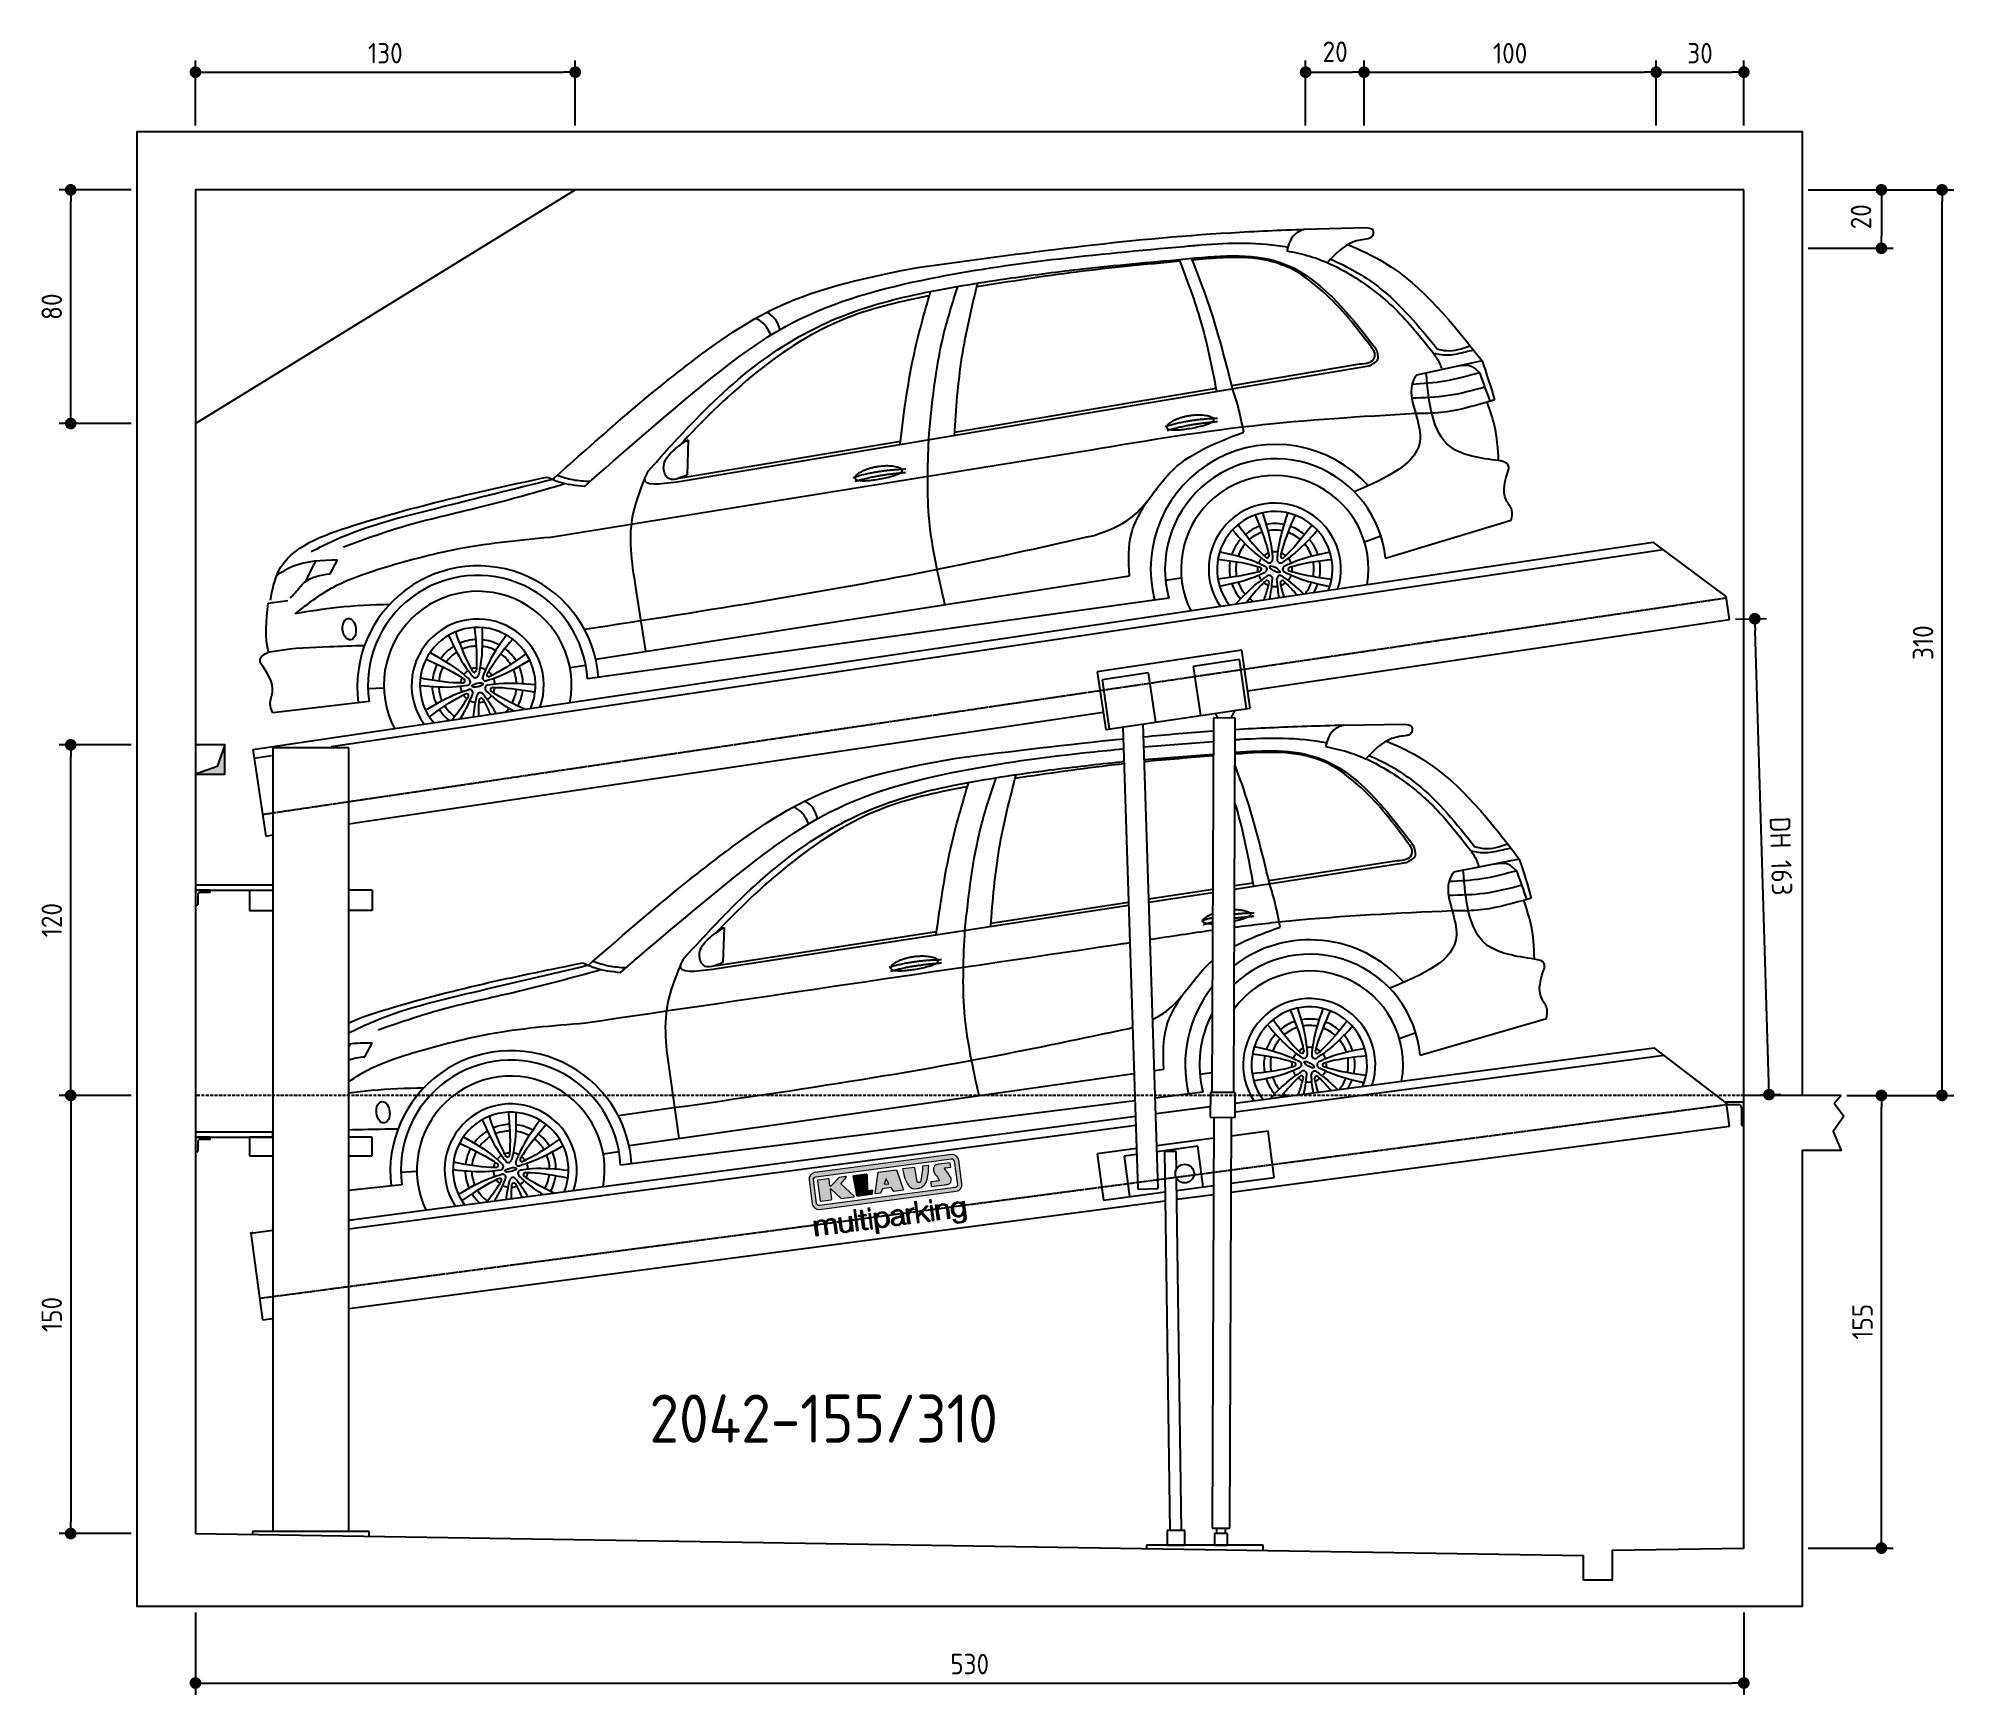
# Model space of a CAD drawing. Header units: millimetres. Extents: x -338 to 6218, y -302 to 5369.
import ezdxf

# ---------------------------------------------------------------- set-up
doc = ezdxf.new("R2010")
doc.units = ezdxf.units.MM
doc.linetypes.add('GEN3', pattern=[6.25, 5, -1.25])
doc.linetypes.add('GEN7', pattern=[15, 10, -2.5, 0, -2.5])
for name, color, linetype in [('3', 6, 'GEN3'), ('4', 3, 'Continuous'), ('5', 3, 'Continuous'), ('7', 4, 'GEN7'), ('breakthrough', 1, 'Continuous'), ('car', 10, 'Continuous'), ('Logo', 7, 'Continuous')]:
    doc.layers.add(name, color=color, linetype=linetype)
doc.styles.get("Standard").update_dxf_attribs({"font": 'ISOCP.SHX'})
doc.dimstyles.new('GEN-ISO$0', dxfattribs={"dimscale": 20, "dimtxt": 3.5, "dimasz": 2, "dimexe": 2, "dimexo": 1, "dimgap": 1.5, "dimtad": 1, "dimdec": 1, "dimlfac": 0.1, "dimdsep": 46, "dimtxsty": 'Standard', "dimblk": 'PUNKT', "dimcen": 2, "dimclrd": 256, "dimclre": 256, "dimclrt": 2, "dimadec": 0, "dimazin": 0, "dimtp": 0.1, "dimtm": 0.1, "dimtfac": 0.71, "dimtdec": 1, "dimtmove": 2, "dimatfit": 3, "dimldrblk": 'PUNKT', "dimfxl": 0, "dimtolj": 1, "dimarcsym": 0})

msp = doc.modelspace()

# ---------------------------------------------------------------- texts
msp.add_text('2042-155/310', height=165).set_placement((1753.83, 561.06))

# ---------------------------------------------------------------- blocks, each defined once
blk = doc.blocks.new('PUNKT')
at = {"layer": '4', "color": 0, "linetype": 'ByBlock'}
blk.add_line((-0.5, 0), (-1, 0), dxfattribs=at)
at = {"layer": '4', "color": 0, "linetype": 'ByBlock', "const_width": 0.5}
blk.add_lwpolyline([(-0.25, 0, 1), (0.25, 0, 1)], format="xyb", close=True, dxfattribs=at)
blk = doc.blocks.new('*D10')
at = {"layer": '5', "lineweight": -2}
for p, q in [((5471.1, 3379.9), (5577.4, 3383.1)), ((5585.1, 1792.6), (5538.6, 3341.9)), ((5520, 1750.6), (5626.3, 1753.8))]:
    blk.add_line(p, q, dxfattribs=at)
at = {"layer": 'DEFPOINTS', "color": 0}
for p in [(5451.1, 3379.3), (5537.4, 3381.9), (5500, 1750)]:
    blk.add_point(p, dxfattribs=at)
at = {"layer": '5', "lineweight": -2, "xscale": 40, "yscale": 40, "zscale": 40}
for p, rotation in [((5537.4, 3381.9), 91.71979886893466), ((5586.3, 1752.6), 271.7197988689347)]:
    blk.add_blockref('PUNKT', p, dxfattribs=dict(at, rotation=rotation))
at = {"layer": '5', "color": 2, "insert": (5627.3, 2569.2), "char_height": 70, "attachment_point": 5, "rotation": 271.7198}
blk.add_mtext('DH 163', dxfattribs=at)
blk = doc.blocks.new('*D11')
at = {"layer": '5', "lineweight": -2}
for p, q in [((4000, 5070), (4000, 5292.9)), ((4040, 5252.9), (4160, 5252.9)), ((4200, 5070), (4200, 5292.9))]:
    blk.add_line(p, q, dxfattribs=at)
at = {"layer": 'DEFPOINTS', "color": 0}
for p in [(4200, 5252.9), (4000, 5050), (4200, 5050)]:
    blk.add_point(p, dxfattribs=at)
at = {"layer": '5', "lineweight": -2, "xscale": 40, "yscale": 40, "zscale": 40, "rotation": 180}
blk.add_blockref('PUNKT', (4000, 5252.9), dxfattribs=at)
at = {"layer": '5', "lineweight": -2, "xscale": 40, "yscale": 40, "zscale": 40}
blk.add_blockref('PUNKT', (4200, 5252.9), dxfattribs=at)
at = {"layer": '5', "color": 2, "insert": (4101.1, 5322.9), "char_height": 70, "attachment_point": 5}
blk.add_mtext('\\A1;20', dxfattribs=at)
blk = doc.blocks.new('*D12')
at = {"layer": '5', "lineweight": -2}
for p, q in [((4200, 5070), (4200, 5292.9)), ((4240, 5252.9), (5160, 5252.9)), ((5200, 5070), (5200, 5292.9))]:
    blk.add_line(p, q, dxfattribs=at)
at = {"layer": 'DEFPOINTS', "color": 0}
for p in [(5200, 5252.9), (4200, 5050), (5200, 5050)]:
    blk.add_point(p, dxfattribs=at)
at = {"layer": '5', "lineweight": -2, "xscale": 40, "yscale": 40, "zscale": 40, "rotation": 180}
blk.add_blockref('PUNKT', (4200, 5252.9), dxfattribs=at)
at = {"layer": '5', "lineweight": -2, "xscale": 40, "yscale": 40, "zscale": 40}
blk.add_blockref('PUNKT', (5200, 5252.9), dxfattribs=at)
at = {"layer": '5', "color": 2, "insert": (4700, 5317.9), "char_height": 70, "attachment_point": 5}
blk.add_mtext('\\A1;100', dxfattribs=at)
blk = doc.blocks.new('*D13')
at = {"layer": '5', "lineweight": -2}
for p, q in [((200, 5070), (200, 5292.9)), ((240, 5252.9), (1460, 5252.9)), ((1500, 5070), (1500, 5292.9))]:
    blk.add_line(p, q, dxfattribs=at)
at = {"layer": 'DEFPOINTS', "color": 0}
for p in [(1500, 5252.9), (200, 5050), (1500, 5050)]:
    blk.add_point(p, dxfattribs=at)
at = {"layer": '5', "lineweight": -2, "xscale": 40, "yscale": 40, "zscale": 40, "rotation": 180}
blk.add_blockref('PUNKT', (200, 5252.9), dxfattribs=at)
at = {"layer": '5', "lineweight": -2, "xscale": 40, "yscale": 40, "zscale": 40}
blk.add_blockref('PUNKT', (1500, 5252.9), dxfattribs=at)
at = {"layer": '5', "color": 2, "insert": (850, 5317.9), "char_height": 70, "attachment_point": 5}
blk.add_mtext('\\A1;130', dxfattribs=at)
blk = doc.blocks.new('*D14')
at = {"layer": '5', "lineweight": -2}
for p, q in [((5200, 5070), (5200, 5292.9)), ((5240, 5252.9), (5460, 5252.9)), ((5500, 5070), (5500, 5292.9))]:
    blk.add_line(p, q, dxfattribs=at)
at = {"layer": 'DEFPOINTS', "color": 0}
for p in [(5500, 5252.9), (5200, 5050), (5500, 5050)]:
    blk.add_point(p, dxfattribs=at)
at = {"layer": '5', "lineweight": -2, "xscale": 40, "yscale": 40, "zscale": 40, "rotation": 180}
blk.add_blockref('PUNKT', (5200, 5252.9), dxfattribs=at)
at = {"layer": '5', "lineweight": -2, "xscale": 40, "yscale": 40, "zscale": 40}
blk.add_blockref('PUNKT', (5500, 5252.9), dxfattribs=at)
at = {"layer": '5', "color": 2, "insert": (5350, 5317.9), "char_height": 70, "attachment_point": 5}
blk.add_mtext('\\A1;30', dxfattribs=at)
blk = doc.blocks.new('*D3')
at = {"layer": '5', "lineweight": -2}
for p, q in [((200, -20.2), (200, -301.7)), ((5500, -20.2), (5500, -301.7)), ((240, -261.7), (5460, -261.7))]:
    blk.add_line(p, q, dxfattribs=at)
at = {"layer": 'DEFPOINTS', "color": 0}
for p in [(200, -0.2), (5500, -0.2), (5500, -261.7)]:
    blk.add_point(p, dxfattribs=at)
at = {"layer": '5', "lineweight": -2, "xscale": 40, "yscale": 40, "zscale": 40, "rotation": 180}
blk.add_blockref('PUNKT', (200, -261.7), dxfattribs=at)
at = {"layer": '5', "lineweight": -2, "xscale": 40, "yscale": 40, "zscale": 40}
blk.add_blockref('PUNKT', (5500, -261.7), dxfattribs=at)
at = {"layer": '5', "color": 2, "insert": (2850, -196.7), "char_height": 70, "attachment_point": 5}
blk.add_mtext('\\A1;530', dxfattribs=at)
blk = doc.blocks.new('*D4')
at = {"layer": '5', "lineweight": -2}
for p, q in [((-20, 2950), (-267, 2950)), ((-227, 1790), (-227, 2910)), ((-20, 1750), (-267, 1750))]:
    blk.add_line(p, q, dxfattribs=at)
at = {"layer": 'DEFPOINTS', "color": 0}
for p in [(-227, 2950), (0, 2950), (0, 1750)]:
    blk.add_point(p, dxfattribs=at)
at = {"layer": '5', "lineweight": -2, "xscale": 40, "yscale": 40, "zscale": 40}
for p, rotation in [((-227, 2950), 90), ((-227, 1750), 270)]:
    blk.add_blockref('PUNKT', p, dxfattribs=dict(at, rotation=rotation))
at = {"layer": '5', "color": 2, "insert": (-292, 2350), "char_height": 70, "attachment_point": 5, "rotation": 90}
blk.add_mtext('\\A1;120', dxfattribs=at)
blk = doc.blocks.new('*D5')
at = {"layer": '5', "lineweight": -2}
for p, q in [((-20, 1750), (-267, 1750)), ((-227, 1710), (-227, 290)), ((-20, 250), (-267, 250))]:
    blk.add_line(p, q, dxfattribs=at)
at = {"layer": 'DEFPOINTS', "color": 0}
for p in [(0, 1750), (-227, 250), (0, 250)]:
    blk.add_point(p, dxfattribs=at)
at = {"layer": '5', "lineweight": -2, "xscale": 40, "yscale": 40, "zscale": 40}
for p, rotation in [((-227, 1750), 90), ((-227, 250), 270)]:
    blk.add_blockref('PUNKT', p, dxfattribs=dict(at, rotation=rotation))
at = {"layer": '5', "color": 2, "insert": (-292, 1000), "char_height": 70, "attachment_point": 5, "rotation": 90}
blk.add_mtext('150', dxfattribs=at)
blk = doc.blocks.new('*D6')
at = {"layer": '5', "lineweight": -2}
for p, q in [((-20, 4850), (-267, 4850)), ((-227, 4090), (-227, 4810)), ((-20, 4050), (-267, 4050))]:
    blk.add_line(p, q, dxfattribs=at)
at = {"layer": 'DEFPOINTS', "color": 0}
for p in [(-227, 4850), (0, 4850), (0, 4050)]:
    blk.add_point(p, dxfattribs=at)
at = {"layer": '5', "lineweight": -2, "xscale": 40, "yscale": 40, "zscale": 40}
for p, rotation in [((-227, 4850), 90), ((-227, 4050), 270)]:
    blk.add_blockref('PUNKT', p, dxfattribs=dict(at, rotation=rotation))
at = {"layer": '5', "color": 2, "insert": (-292, 4450), "char_height": 70, "attachment_point": 5, "rotation": 90}
blk.add_mtext('\\A1;80', dxfattribs=at)
blk = doc.blocks.new('*D7')
at = {"layer": '5', "lineweight": -2}
for p, q in [((5740, 4850), (6218.3, 4850)), ((6178.3, 1790), (6178.3, 4810)), ((5852.7, 1750), (6218.3, 1750))]:
    blk.add_line(p, q, dxfattribs=at)
at = {"layer": 'DEFPOINTS', "color": 0}
for p in [(5720, 4850), (6178.3, 4850), (5832.7, 1750)]:
    blk.add_point(p, dxfattribs=at)
at = {"layer": '5', "lineweight": -2, "xscale": 40, "yscale": 40, "zscale": 40}
for p, rotation in [((6178.3, 4850), 90), ((6178.3, 1750), 270)]:
    blk.add_blockref('PUNKT', p, dxfattribs=dict(at, rotation=rotation))
at = {"layer": '5', "color": 2, "insert": (6113.3, 3300), "char_height": 70, "attachment_point": 5, "rotation": 90}
blk.add_mtext('\\A1;310', dxfattribs=at)
blk = doc.blocks.new('*D8')
at = {"layer": '5', "lineweight": -2}
for p, q in [((5852.7, 1750), (6011, 1750)), ((5971, 240), (5971, 1710)), ((5720, 200), (6011, 200))]:
    blk.add_line(p, q, dxfattribs=at)
at = {"layer": 'DEFPOINTS', "color": 0}
for p in [(5832.7, 1750), (5971, 1750), (5700, 200)]:
    blk.add_point(p, dxfattribs=at)
at = {"layer": '5', "lineweight": -2, "xscale": 40, "yscale": 40, "zscale": 40}
for p, rotation in [((5971, 1750), 90), ((5971, 200), 270)]:
    blk.add_blockref('PUNKT', p, dxfattribs=dict(at, rotation=rotation))
at = {"layer": '5', "color": 2, "insert": (5906, 975), "char_height": 70, "attachment_point": 5, "rotation": 90}
blk.add_mtext('\\A1;155', dxfattribs=at)
blk = doc.blocks.new('*D9')
at = {"layer": '5', "lineweight": -2}
for p, q in [((5720, 4850), (6011, 4850)), ((5971, 4810), (5971, 4690)), ((5720, 4650), (6011, 4650))]:
    blk.add_line(p, q, dxfattribs=at)
at = {"layer": 'DEFPOINTS', "color": 0}
for p in [(5700, 4850), (5700, 4650), (5971, 4650)]:
    blk.add_point(p, dxfattribs=at)
at = {"layer": '5', "lineweight": -2, "xscale": 40, "yscale": 40, "zscale": 40}
for p, rotation in [((5971, 4850), 90), ((5971, 4650), 270)]:
    blk.add_blockref('PUNKT', p, dxfattribs=dict(at, rotation=rotation))
at = {"layer": '5', "color": 2, "insert": (5901, 4757.9), "char_height": 70, "attachment_point": 5, "rotation": 90}
blk.add_mtext('\\A1;20', dxfattribs=at)
blk = doc.blocks.new('KLAUS')
at = {"layer": 'Logo'}
h = blk.add_hatch(color=8, dxfattribs=at)
h.dxf.hatch_style = 2
edge = h.paths.add_edge_path()
edge.add_spline(control_points=[(3.6, 29.09), (2.88, 29.09), (2.3, 28.51), (2.3, 27.8), (2.3, 27.8), (2.3, 16.11), (2.3, 16.11), (2.3, 15.39), (2.88, 14.81), (3.6, 14.81), (3.6, 14.81), (71.16, 14.81), (71.16, 14.81), (71.88, 14.81), (72.46, 15.39), (72.46, 16.11), (72.46, 16.11), (72.46, 27.8), (72.46, 27.8), (72.46, 28.51), (71.88, 29.09), (71.16, 29.09), (71.16, 29.09), (3.6, 29.09), (3.6, 29.09), (3.6, 29.09), (3.6, 29.09), (3.6, 29.09)], knot_values=[0, 0, 0, 0, 1, 1, 1, 2, 2, 2, 3, 3, 3, 4, 4, 4, 5, 5, 5, 6, 6, 6, 7, 7, 7, 8, 8, 8, 9, 9, 9, 9], degree=3, periodic=0)
edge = h.paths.add_edge_path()
edge.add_spline(control_points=[(3.35, 31.23), (3.35, 31.23), (71.47, 31.23), (71.47, 31.23), (73.26, 31.23), (74.71, 29.77), (74.71, 27.99), (74.71, 27.99), (74.71, 16.17), (74.71, 16.17), (74.71, 14.38), (73.26, 12.93), (71.47, 12.93), (71.47, 12.93), (3.35, 12.93), (3.35, 12.93), (1.56, 12.93), (0.11, 14.38), (0.11, 16.17), (0.11, 16.17), (0.11, 27.99), (0.11, 27.99), (0.11, 29.77), (1.56, 31.23), (3.35, 31.23), (3.35, 31.23), (3.35, 31.23), (3.35, 31.23)], knot_values=[0, 0, 0, 0, 1, 1, 1, 2, 2, 2, 3, 3, 3, 4, 4, 4, 5, 5, 5, 6, 6, 6, 7, 7, 7, 8, 8, 8, 9, 9, 9, 9], degree=3, periodic=0)
h = blk.add_hatch(color=8, dxfattribs=at)
h.dxf.hatch_style = 2
edge = h.paths.add_edge_path()
edge.add_spline(control_points=[(4.5, 27.33), (4.5, 27.33), (9.7, 27.33), (9.7, 27.33), (9.84, 27.33), (9.96, 27.22), (9.96, 27.08), (9.96, 27.08), (9.96, 23.69), (9.96, 23.69), (9.96, 23.69), (9.94, 23.64), (10.04, 23.59), (10.14, 23.53), (10.2, 23.57), (10.2, 23.57), (10.2, 23.57), (10.51, 23.75), (10.51, 23.75), (10.51, 23.75), (14.94, 27.33), (14.94, 27.33), (14.94, 27.33), (18.41, 27.33), (18.41, 27.33), (18.41, 27.33), (18.49, 27.33), (18.56, 27.2), (18.65, 27.04), (18.53, 26.91), (18.53, 26.91), (18.53, 26.91), (15.49, 24.11), (15.49, 24.11), (15.49, 24.11), (21.14, 17.06), (21.14, 17.06), (21.14, 17.06), (21.13, 16.91), (21.13, 16.91), (21.08, 16.84), (20.99, 16.82), (20.99, 16.82), (20.99, 16.82), (14.7, 16.82), (14.7, 16.82), (14.7, 16.82), (10.26, 22.17), (10.26, 22.17), (10.26, 22.17), (10.19, 22.24), (10.08, 22.21), (9.97, 22.18), (9.96, 22.11), (9.96, 22.11), (9.96, 22.11), (9.96, 17.08), (9.96, 17.08), (9.96, 16.94), (9.84, 16.82), (9.7, 16.82), (9.7, 16.82), (4.5, 16.82), (4.5, 16.82), (4.36, 16.82), (4.25, 16.94), (4.25, 17.08), (4.25, 17.08), (4.25, 27.08), (4.25, 27.08), (4.25, 27.22), (4.36, 27.33), (4.5, 27.33), (4.5, 27.33), (4.5, 27.33), (4.5, 27.33)], knot_values=[0, 0, 0, 0, 1, 1, 1, 2, 2, 2, 3, 3, 3, 4, 4, 4, 5, 5, 5, 6, 6, 6, 7, 7, 7, 8, 8, 8, 9, 9, 9, 10, 10, 10, 11, 11, 11, 12, 12, 12, 13, 13, 13, 14, 14, 14, 15, 15, 15, 16, 16, 16, 17, 17, 17, 18, 18, 18, 19, 19, 19, 20, 20, 20, 21, 21, 21, 22, 22, 22, 23, 23, 23, 24, 24, 24, 25, 25, 25, 25], degree=3, periodic=0)
h = blk.add_hatch(color=8, dxfattribs=at)
h.dxf.hatch_style = 2
h.paths.add_polyline_path([(22.42, 17.06), (21.97, 27.15), (22.24, 27.33), (28.55, 27.33), (28.86, 26.97), (28.01, 19.08), (30.26, 19.07), (30.44, 18.95), (30.08, 16.95), (29.49, 16.82), (22.6, 16.82)])
h = blk.add_hatch(color=8, dxfattribs=at)
h.paths.add_polyline_path([(36.52, 21.01), (38.93, 21.01), (37.87, 23.57)])
h.paths.add_polyline_path([(34.52, 27.33), (43.65, 27.33), (45.76, 16.94), (45.57, 16.82), (40.83, 16.82), (39.89, 18.95), (35.42, 18.95), (34.27, 16.82), (31.78, 16.82), (31.66, 17)])
h = blk.add_hatch(color=8, dxfattribs=at)
h.dxf.hatch_style = 2
edge = h.paths.add_edge_path()
edge.add_spline(control_points=[(52.69, 27.32), (52.69, 27.32), (52.88, 20.14), (52.88, 20.14), (53.01, 19.89), (53.2, 19.77), (53.43, 19.71), (53.91, 19.59), (54.43, 19.57), (54.64, 20.03), (55.23, 21.34), (56.27, 25.45), (56.6, 27.33), (56.6, 27.33), (59.77, 27.33), (59.77, 27.33), (58.77, 23.9), (58.56, 16.82), (52.63, 16.76), (48.72, 16.72), (48.01, 19.35), (47.27, 22.24), (46.89, 23.68), (46.54, 27.33), (46.54, 27.33), (46.54, 27.33), (52.69, 27.32), (52.69, 27.32), (52.69, 27.32), (52.69, 27.32), (52.69, 27.32)], knot_values=[0, 0, 0, 0, 1, 1, 1, 2, 2, 2, 3, 3, 3, 4, 4, 4, 5, 5, 5, 6, 6, 6, 7, 7, 7, 8, 8, 8, 9, 9, 9, 10, 10, 10, 10], degree=3, periodic=0)
h = blk.add_hatch(color=8, dxfattribs=at)
h.dxf.hatch_style = 2
edge = h.paths.add_edge_path()
edge.add_spline(control_points=[(64.46, 27.33), (64.46, 27.33), (70.31, 27.33), (70.31, 27.33), (70.31, 26.52), (70.31, 26.02), (70.31, 25.12), (70.31, 25.12), (67.3, 25.12), (67.3, 25.12), (67.24, 25.04), (67.25, 25.11), (67.25, 24.91), (67.25, 24.88), (69.73, 20.38), (69.73, 19.57), (69.73, 16.4), (67.22, 16.81), (65.9, 16.82), (65.9, 16.82), (59.59, 16.82), (59.59, 16.82), (59.59, 17.76), (59.59, 18.23), (59.59, 19.14), (59.59, 19.14), (63.75, 19.14), (63.75, 19.14), (63.82, 19.22), (63.81, 19.11), (63.81, 19.31), (63.81, 20.32), (61.58, 23.06), (61.58, 24.63), (61.58, 26.33), (62.83, 27.34), (64.46, 27.33), (64.46, 27.33), (64.46, 27.33), (64.46, 27.33)], knot_values=[0, 0, 0, 0, 1, 1, 1, 2, 2, 2, 3, 3, 3, 4, 4, 4, 5, 5, 5, 6, 6, 6, 7, 7, 7, 8, 8, 8, 9, 9, 9, 10, 10, 10, 11, 11, 11, 12, 12, 12, 13, 13, 13, 13], degree=3, periodic=0)
h = blk.add_hatch(color=30, dxfattribs=at)
h.dxf.hatch_style = 2
h.paths.add_polyline_path([(20.07, 0), (20.99, 0), (20.99, 10.45), (20.07, 10.45)])
h = blk.add_hatch(color=30, dxfattribs=at)
h.dxf.hatch_style = 2
edge = h.paths.add_edge_path()
edge.add_spline(control_points=[(24.22, 9.82), (24.22, 9.82), (23.3, 9.82), (23.3, 9.82), (23.3, 9.82), (23.3, 7.55), (23.3, 7.55), (23.3, 7.55), (21.98, 7.55), (21.98, 7.55), (21.98, 7.55), (21.98, 6.78), (21.98, 6.78), (21.98, 6.78), (23.3, 6.78), (23.3, 6.78), (23.3, 6.78), (23.3, 1.61), (23.3, 1.61), (23.28, 0.32), (23.71, -0.09), (24.94, -0.09), (25.22, -0.09), (25.48, -0.06), (25.76, -0.06), (25.76, -0.06), (25.76, 0.73), (25.76, 0.73), (25.5, 0.7), (25.23, 0.69), (24.97, 0.69), (24.31, 0.73), (24.22, 1.08), (24.22, 1.68), (24.22, 1.68), (24.22, 6.78), (24.22, 6.78), (24.22, 6.78), (25.76, 6.78), (25.76, 6.78), (25.76, 6.78), (25.76, 7.55), (25.76, 7.55), (25.76, 7.55), (24.22, 7.55), (24.22, 7.55), (24.22, 7.55), (24.22, 9.82), (24.22, 9.82), (24.22, 9.82), (24.22, 9.82), (24.22, 9.82)], knot_values=[0, 0, 0, 0, 1, 1, 1, 2, 2, 2, 3, 3, 3, 4, 4, 4, 5, 5, 5, 6, 6, 6, 7, 7, 7, 8, 8, 8, 9, 9, 9, 10, 10, 10, 11, 11, 11, 12, 12, 12, 13, 13, 13, 14, 14, 14, 15, 15, 15, 16, 16, 16, 17, 17, 17, 17], degree=3, periodic=0)
h = blk.add_hatch(color=30, dxfattribs=at)
h.paths.add_polyline_path([(27.1, 0), (28.03, 0), (28.03, 7.55), (27.1, 7.55)])
h.paths.add_polyline_path([(27.1, 8.98), (28.03, 8.98), (28.03, 10.45), (27.1, 10.45)])
h = blk.add_hatch(color=30, dxfattribs=at)
h.dxf.hatch_style = 2
h.paths.add_polyline_path([(50.4, 0), (51.32, 0), (51.32, 2.87), (52.82, 4.11), (55.8, 0), (56.96, 0), (53.52, 4.76), (56.74, 7.55), (55.51, 7.55), (51.32, 3.89), (51.32, 10.45), (50.4, 10.45)])
h = blk.add_hatch(color=30, dxfattribs=at)
h.paths.add_polyline_path([(57.74, 0), (58.66, 0), (58.66, 7.55), (57.74, 7.55)])
h.paths.add_polyline_path([(57.74, 8.98), (58.66, 8.98), (58.66, 10.45), (57.74, 10.45)])
h = blk.add_hatch(color=30, dxfattribs=at)
h.dxf.hatch_style = 2
edge = h.paths.add_edge_path()
edge.add_spline(control_points=[(0, 0), (0, 0), (0.92, 0), (0.92, 0), (0.92, 0), (0.92, 4.22), (0.92, 4.22), (0.94, 5.8), (1.58, 7), (3.18, 7), (4.35, 7), (4.77, 6.15), (4.76, 5.12), (4.76, 5.12), (4.76, 0), (4.76, 0), (4.76, 0), (5.68, 0), (5.68, 0), (5.68, 0), (5.68, 4.27), (5.68, 4.27), (5.68, 5.68), (6.14, 7), (7.73, 7), (9.05, 7), (9.52, 6.32), (9.52, 5.08), (9.52, 5.08), (9.52, 0), (9.52, 0), (9.52, 0), (10.44, 0), (10.44, 0), (10.44, 0), (10.44, 5.12), (10.44, 5.12), (10.44, 6.91), (9.59, 7.77), (7.94, 7.77), (6.94, 7.77), (5.99, 7.29), (5.54, 6.3), (5.26, 7.29), (4.36, 7.77), (3.37, 7.77), (2.17, 7.77), (1.38, 7.19), (0.89, 6.28), (0.89, 6.28), (0.85, 6.28), (0.85, 6.28), (0.85, 6.28), (0.85, 7.55), (0.85, 7.55), (0.85, 7.55), (0, 7.55), (0, 7.55), (0, 7.55), (0, 0), (0, 0), (0, 0), (0, 0), (0, 0)], knot_values=[0, 0, 0, 0, 1, 1, 1, 2, 2, 2, 3, 3, 3, 4, 4, 4, 5, 5, 5, 6, 6, 6, 7, 7, 7, 8, 8, 8, 9, 9, 9, 10, 10, 10, 11, 11, 11, 12, 12, 12, 13, 13, 13, 14, 14, 14, 15, 15, 15, 16, 16, 16, 17, 17, 17, 18, 18, 18, 19, 19, 19, 20, 20, 20, 21, 21, 21, 21], degree=3, periodic=0)
h = blk.add_hatch(color=30, dxfattribs=at)
h.dxf.hatch_style = 2
edge = h.paths.add_edge_path()
edge.add_spline(control_points=[(18.31, 7.55), (18.31, 7.55), (17.39, 7.55), (17.39, 7.55), (17.39, 7.55), (17.39, 3.59), (17.39, 3.59), (17.39, 2.05), (16.7, 0.56), (15.12, 0.56), (13.66, 0.56), (13.15, 1.27), (13.1, 2.64), (13.1, 2.64), (13.1, 7.55), (13.1, 7.55), (13.1, 7.55), (12.18, 7.55), (12.18, 7.55), (12.18, 7.55), (12.18, 2.65), (12.18, 2.65), (12.18, 0.89), (12.93, -0.22), (14.83, -0.22), (15.96, -0.22), (16.95, 0.35), (17.44, 1.36), (17.44, 1.36), (17.47, 1.36), (17.47, 1.36), (17.47, 1.36), (17.47, 0), (17.47, 0), (17.47, 0), (18.31, 0), (18.31, 0), (18.31, 0), (18.31, 7.55), (18.31, 7.55), (18.31, 7.55), (18.31, 7.55), (18.31, 7.55)], knot_values=[0, 0, 0, 0, 1, 1, 1, 2, 2, 2, 3, 3, 3, 4, 4, 4, 5, 5, 5, 6, 6, 6, 7, 7, 7, 8, 8, 8, 9, 9, 9, 10, 10, 10, 11, 11, 11, 12, 12, 12, 13, 13, 13, 14, 14, 14, 14], degree=3, periodic=0)
h = blk.add_hatch(color=30, dxfattribs=at)
edge = h.paths.add_edge_path()
edge.add_spline(control_points=[(35.84, 3.78), (35.84, 2.21), (35.12, 0.56), (33.37, 0.56), (31.4, 0.56), (30.72, 2.21), (30.72, 3.78), (30.72, 5.49), (31.33, 7), (33.37, 7), (35.12, 7), (35.84, 5.34), (35.84, 3.78), (35.84, 3.78), (35.84, 3.78), (35.84, 3.78)], knot_values=[0, 0, 0, 0, 1, 1, 1, 2, 2, 2, 3, 3, 3, 4, 4, 4, 5, 5, 5, 5], degree=3, periodic=0)
edge = h.paths.add_edge_path()
edge.add_spline(control_points=[(29.79, -2.8), (29.79, -2.8), (30.72, -2.8), (30.72, -2.8), (30.72, -2.8), (30.72, 1.43), (30.72, 1.43), (30.72, 1.43), (30.74, 1.43), (30.74, 1.43), (31.14, 0.35), (32.24, -0.22), (33.37, -0.22), (35.66, -0.22), (36.76, 1.64), (36.76, 3.78), (36.76, 5.91), (35.66, 7.77), (33.37, 7.77), (32.15, 7.77), (31.1, 7.14), (30.67, 6.12), (30.67, 6.12), (30.64, 6.12), (30.64, 6.12), (30.64, 6.12), (30.64, 7.55), (30.64, 7.55), (30.64, 7.55), (29.79, 7.55), (29.79, 7.55), (29.79, 7.55), (29.79, -2.8), (29.79, -2.8), (29.79, -2.8), (29.79, -2.8), (29.79, -2.8)], knot_values=[0, 0, 0, 0, 1, 1, 1, 2, 2, 2, 3, 3, 3, 4, 4, 4, 5, 5, 5, 6, 6, 6, 7, 7, 7, 8, 8, 8, 9, 9, 9, 10, 10, 10, 11, 11, 11, 12, 12, 12, 12], degree=3, periodic=0)
h = blk.add_hatch(color=30, dxfattribs=at)
edge = h.paths.add_edge_path()
edge.add_spline(control_points=[(43.03, 2.93), (43.04, 1.45), (41.8, 0.56), (40.39, 0.56), (39.53, 0.56), (38.71, 1.13), (38.71, 2.05), (38.71, 3.53), (40.66, 3.51), (42.22, 3.79), (42.47, 3.84), (42.88, 3.91), (43, 4.13), (43, 4.13), (43.03, 4.13), (43.03, 4.13), (43.03, 4.13), (43.03, 2.93), (43.03, 2.93), (43.03, 2.93), (43.03, 2.93), (43.03, 2.93)], knot_values=[0, 0, 0, 0, 1, 1, 1, 2, 2, 2, 3, 3, 3, 4, 4, 4, 5, 5, 5, 6, 6, 6, 7, 7, 7, 7], degree=3, periodic=0)
edge = h.paths.add_edge_path()
edge.add_spline(control_points=[(39.03, 5.24), (39.06, 6.47), (39.91, 7), (41.05, 7), (42.14, 7), (43.03, 6.69), (43.03, 5.45), (43.03, 4.61), (42.6, 4.51), (41.84, 4.42), (39.85, 4.19), (37.79, 4.11), (37.79, 1.99), (37.79, 0.47), (38.93, -0.22), (40.32, -0.22), (41.77, -0.22), (42.43, 0.34), (43.07, 1.32), (43.07, 1.32), (43.1, 1.32), (43.1, 1.32), (43.1, 0.53), (43.25, 0), (44.19, 0), (44.43, 0), (44.58, 0.01), (44.79, 0.06), (44.79, 0.06), (44.79, 0.83), (44.79, 0.83), (44.71, 0.81), (44.6, 0.78), (44.49, 0.78), (44.13, 0.78), (43.95, 0.98), (43.95, 1.33), (43.95, 1.33), (43.95, 5.34), (43.95, 5.34), (43.95, 7.36), (42.5, 7.77), (41.17, 7.77), (39.44, 7.77), (38.2, 7.01), (38.11, 5.24), (38.11, 5.24), (39.03, 5.24), (39.03, 5.24), (39.03, 5.24), (39.03, 5.24), (39.03, 5.24)], knot_values=[0, 0, 0, 0, 1, 1, 1, 2, 2, 2, 3, 3, 3, 4, 4, 4, 5, 5, 5, 6, 6, 6, 7, 7, 7, 8, 8, 8, 9, 9, 9, 10, 10, 10, 11, 11, 11, 12, 12, 12, 13, 13, 13, 14, 14, 14, 15, 15, 15, 16, 16, 16, 17, 17, 17, 17], degree=3, periodic=0)
h = blk.add_hatch(color=30, dxfattribs=at)
h.dxf.hatch_style = 2
edge = h.paths.add_edge_path()
edge.add_spline(control_points=[(45.79, 0), (45.79, 0), (46.71, 0), (46.71, 0), (46.71, 0), (46.71, 4.03), (46.71, 4.03), (46.71, 5.59), (47.85, 6.82), (49.52, 6.73), (49.52, 6.73), (49.52, 7.66), (49.52, 7.66), (48.16, 7.72), (47.14, 7), (46.67, 5.78), (46.67, 5.78), (46.64, 5.78), (46.64, 5.78), (46.64, 5.78), (46.64, 7.55), (46.64, 7.55), (46.64, 7.55), (45.79, 7.55), (45.79, 7.55), (45.79, 7.55), (45.79, 0), (45.79, 0), (45.79, 0), (45.79, 0), (45.79, 0)], knot_values=[0, 0, 0, 0, 1, 1, 1, 2, 2, 2, 3, 3, 3, 4, 4, 4, 5, 5, 5, 6, 6, 6, 7, 7, 7, 8, 8, 8, 9, 9, 9, 10, 10, 10, 10], degree=3, periodic=0)
h = blk.add_hatch(color=30, dxfattribs=at)
h.dxf.hatch_style = 2
edge = h.paths.add_edge_path()
edge.add_spline(control_points=[(60.41, 0), (60.41, 0), (61.33, 0), (61.33, 0), (61.33, 0), (61.33, 4.41), (61.33, 4.41), (61.36, 5.89), (62.24, 7), (63.7, 7), (65.2, 7), (65.62, 6.02), (65.62, 4.71), (65.62, 4.71), (65.62, 0), (65.62, 0), (65.62, 0), (66.54, 0), (66.54, 0), (66.54, 0), (66.54, 4.86), (66.54, 4.86), (66.54, 6.66), (65.9, 7.77), (63.78, 7.77), (62.71, 7.77), (61.7, 7.16), (61.36, 6.25), (61.36, 6.25), (61.33, 6.25), (61.33, 6.25), (61.33, 6.25), (61.33, 7.55), (61.33, 7.55), (61.33, 7.55), (60.41, 7.55), (60.41, 7.55), (60.41, 7.55), (60.41, 0), (60.41, 0), (60.41, 0), (60.41, 0), (60.41, 0)], knot_values=[0, 0, 0, 0, 1, 1, 1, 2, 2, 2, 3, 3, 3, 4, 4, 4, 5, 5, 5, 6, 6, 6, 7, 7, 7, 8, 8, 8, 9, 9, 9, 10, 10, 10, 11, 11, 11, 12, 12, 12, 13, 13, 13, 14, 14, 14, 14], degree=3, periodic=0)
h = blk.add_hatch(color=30, dxfattribs=at)
edge = h.paths.add_edge_path()
edge.add_spline(control_points=[(71.32, 0.86), (69.62, 0.86), (68.83, 2.34), (68.83, 3.86), (68.83, 5.43), (69.56, 7), (71.32, 7), (73.06, 7), (73.75, 5.34), (73.75, 3.86), (73.75, 2.33), (72.91, 0.86), (71.32, 0.86), (71.32, 0.86), (71.32, 0.86), (71.32, 0.86)], knot_values=[0, 0, 0, 0, 1, 1, 1, 2, 2, 2, 3, 3, 3, 4, 4, 4, 5, 5, 5, 5], degree=3, periodic=0)
edge = h.paths.add_edge_path()
edge.add_spline(control_points=[(74.67, 7.55), (74.67, 7.55), (73.75, 7.55), (73.75, 7.55), (73.75, 7.55), (73.75, 6.25), (73.75, 6.25), (73.75, 6.25), (73.72, 6.25), (73.72, 6.25), (73.35, 7.09), (72.41, 7.77), (71.32, 7.77), (69.13, 7.77), (67.9, 6.05), (67.9, 3.97), (67.9, 1.82), (68.9, 0.09), (71.32, 0.09), (72.4, 0.09), (73.29, 0.72), (73.72, 1.64), (73.72, 1.64), (73.75, 1.64), (73.75, 1.64), (73.75, 1.64), (73.75, 0.61), (73.75, 0.61), (73.75, -1.23), (73.01, -2.24), (71.32, -2.24), (70.29, -2.24), (69.31, -1.85), (69.1, -0.73), (69.1, -0.73), (68.18, -0.73), (68.18, -0.73), (68.31, -2.34), (69.81, -3.02), (71.32, -3.02), (73.79, -3.02), (74.65, -1.64), (74.67, 0.61), (74.67, 0.61), (74.67, 7.55), (74.67, 7.55), (74.67, 7.55), (74.67, 7.55), (74.67, 7.55)], knot_values=[0, 0, 0, 0, 1, 1, 1, 2, 2, 2, 3, 3, 3, 4, 4, 4, 5, 5, 5, 6, 6, 6, 7, 7, 7, 8, 8, 8, 9, 9, 9, 10, 10, 10, 11, 11, 11, 12, 12, 12, 13, 13, 13, 14, 14, 14, 15, 15, 15, 16, 16, 16, 16], degree=3, periodic=0)
at = {"layer": 'Logo', "lineweight": 0}
for points in [[(22.42, 17.06), (21.97, 27.15), (22.24, 27.33), (28.55, 27.33), (28.86, 26.97), (28.01, 19.08), (30.26, 19.07), (30.44, 18.95), (30.08, 16.95), (29.49, 16.82), (22.6, 16.82), (22.42, 17.06), (22.42, 17.06)], [(34.52, 27.33), (43.65, 27.33), (45.76, 16.94), (45.57, 16.82), (40.83, 16.82), (39.89, 18.95), (35.42, 18.95), (34.27, 16.82), (31.78, 16.82), (31.66, 17), (34.52, 27.33), (34.52, 27.33)], [(36.52, 21.01), (38.93, 21.01), (37.87, 23.57), (36.52, 21.01), (36.52, 21.01)], [(20.07, 0), (20.99, 0), (20.99, 10.45), (20.07, 10.45), (20.07, 0), (20.07, 0)], [(27.1, 8.98), (28.03, 8.98), (28.03, 10.45), (27.1, 10.45), (27.1, 8.98), (27.1, 8.98)], [(50.4, 0), (51.32, 0), (51.32, 2.87), (52.82, 4.11), (55.8, 0), (56.96, 0), (53.52, 4.76), (56.74, 7.55), (55.51, 7.55), (51.32, 3.89), (51.32, 10.45), (50.4, 10.45), (50.4, 0), (50.4, 0)], [(57.74, 8.98), (58.66, 8.98), (58.66, 10.45), (57.74, 10.45), (57.74, 8.98), (57.74, 8.98)], [(27.1, 0), (28.03, 0), (28.03, 7.55), (27.1, 7.55), (27.1, 0), (27.1, 0)], [(57.74, 0), (58.66, 0), (58.66, 7.55), (57.74, 7.55), (57.74, 0), (57.74, 0)]]:
    blk.add_lwpolyline(points, dxfattribs=at)
for points, knots in [([(3.35, 31.23), (3.35, 31.23), (71.47, 31.23), (71.47, 31.23), (73.26, 31.23), (74.71, 29.77), (74.71, 27.99), (74.71, 27.99), (74.71, 16.17), (74.71, 16.17), (74.71, 14.38), (73.26, 12.93), (71.47, 12.93), (71.47, 12.93), (3.35, 12.93), (3.35, 12.93), (1.56, 12.93), (0.11, 14.38), (0.11, 16.17), (0.11, 16.17), (0.11, 27.99), (0.11, 27.99), (0.11, 29.77), (1.56, 31.23), (3.35, 31.23), (3.35, 31.23), (3.35, 31.23), (3.35, 31.23)], [0, 0, 0, 0, 1, 1, 1, 2, 2, 2, 3, 3, 3, 4, 4, 4, 5, 5, 5, 6, 6, 6, 7, 7, 7, 8, 8, 8, 9, 9, 9, 9]), ([(3.6, 29.09), (2.88, 29.09), (2.3, 28.51), (2.3, 27.8), (2.3, 27.8), (2.3, 16.11), (2.3, 16.11), (2.3, 15.39), (2.88, 14.81), (3.6, 14.81), (3.6, 14.81), (71.16, 14.81), (71.16, 14.81), (71.88, 14.81), (72.46, 15.39), (72.46, 16.11), (72.46, 16.11), (72.46, 27.8), (72.46, 27.8), (72.46, 28.51), (71.88, 29.09), (71.16, 29.09), (71.16, 29.09), (3.6, 29.09), (3.6, 29.09), (3.6, 29.09), (3.6, 29.09), (3.6, 29.09)], [0, 0, 0, 0, 1, 1, 1, 2, 2, 2, 3, 3, 3, 4, 4, 4, 5, 5, 5, 6, 6, 6, 7, 7, 7, 8, 8, 8, 9, 9, 9, 9]), ([(4.5, 27.33), (4.5, 27.33), (9.7, 27.33), (9.7, 27.33), (9.84, 27.33), (9.96, 27.22), (9.96, 27.08), (9.96, 27.08), (9.96, 23.69), (9.96, 23.69), (9.96, 23.69), (9.94, 23.64), (10.04, 23.59), (10.14, 23.53), (10.2, 23.57), (10.2, 23.57), (10.2, 23.57), (10.51, 23.75), (10.51, 23.75), (10.51, 23.75), (14.94, 27.33), (14.94, 27.33), (14.94, 27.33), (18.41, 27.33), (18.41, 27.33), (18.41, 27.33), (18.49, 27.33), (18.56, 27.2), (18.65, 27.04), (18.53, 26.91), (18.53, 26.91), (18.53, 26.91), (15.49, 24.11), (15.49, 24.11), (15.49, 24.11), (21.14, 17.06), (21.14, 17.06), (21.14, 17.06), (21.13, 16.91), (21.13, 16.91), (21.08, 16.84), (20.99, 16.82), (20.99, 16.82), (20.99, 16.82), (14.7, 16.82), (14.7, 16.82), (14.7, 16.82), (10.26, 22.17), (10.26, 22.17), (10.26, 22.17), (10.19, 22.24), (10.08, 22.21), (9.97, 22.18), (9.96, 22.11), (9.96, 22.11), (9.96, 22.11), (9.96, 17.08), (9.96, 17.08), (9.96, 16.94), (9.84, 16.82), (9.7, 16.82), (9.7, 16.82), (4.5, 16.82), (4.5, 16.82), (4.36, 16.82), (4.25, 16.94), (4.25, 17.08), (4.25, 17.08), (4.25, 27.08), (4.25, 27.08), (4.25, 27.22), (4.36, 27.33), (4.5, 27.33), (4.5, 27.33), (4.5, 27.33), (4.5, 27.33)], [0, 0, 0, 0, 1, 1, 1, 2, 2, 2, 3, 3, 3, 4, 4, 4, 5, 5, 5, 6, 6, 6, 7, 7, 7, 8, 8, 8, 9, 9, 9, 10, 10, 10, 11, 11, 11, 12, 12, 12, 13, 13, 13, 14, 14, 14, 15, 15, 15, 16, 16, 16, 17, 17, 17, 18, 18, 18, 19, 19, 19, 20, 20, 20, 21, 21, 21, 22, 22, 22, 23, 23, 23, 24, 24, 24, 25, 25, 25, 25]), ([(52.69, 27.32), (52.69, 27.32), (52.88, 20.14), (52.88, 20.14), (53.01, 19.89), (53.2, 19.77), (53.43, 19.71), (53.91, 19.59), (54.43, 19.57), (54.64, 20.03), (55.23, 21.34), (56.27, 25.45), (56.6, 27.33), (56.6, 27.33), (59.77, 27.33), (59.77, 27.33), (58.77, 23.9), (58.56, 16.82), (52.63, 16.76), (48.72, 16.72), (48.01, 19.35), (47.27, 22.24), (46.89, 23.68), (46.54, 27.33), (46.54, 27.33), (46.54, 27.33), (52.69, 27.32), (52.69, 27.32), (52.69, 27.32), (52.69, 27.32), (52.69, 27.32)], [0, 0, 0, 0, 1, 1, 1, 2, 2, 2, 3, 3, 3, 4, 4, 4, 5, 5, 5, 6, 6, 6, 7, 7, 7, 8, 8, 8, 9, 9, 9, 10, 10, 10, 10]), ([(64.46, 27.33), (64.46, 27.33), (70.31, 27.33), (70.31, 27.33), (70.31, 26.52), (70.31, 26.02), (70.31, 25.12), (70.31, 25.12), (67.3, 25.12), (67.3, 25.12), (67.24, 25.04), (67.25, 25.11), (67.25, 24.91), (67.25, 24.88), (69.73, 20.38), (69.73, 19.57), (69.73, 16.4), (67.22, 16.81), (65.9, 16.82), (65.9, 16.82), (59.59, 16.82), (59.59, 16.82), (59.59, 17.76), (59.59, 18.23), (59.59, 19.14), (59.59, 19.14), (63.75, 19.14), (63.75, 19.14), (63.82, 19.22), (63.81, 19.11), (63.81, 19.31), (63.81, 20.32), (61.58, 23.06), (61.58, 24.63), (61.58, 26.33), (62.83, 27.34), (64.46, 27.33), (64.46, 27.33), (64.46, 27.33), (64.46, 27.33)], [0, 0, 0, 0, 1, 1, 1, 2, 2, 2, 3, 3, 3, 4, 4, 4, 5, 5, 5, 6, 6, 6, 7, 7, 7, 8, 8, 8, 9, 9, 9, 10, 10, 10, 11, 11, 11, 12, 12, 12, 13, 13, 13, 13]), ([(24.22, 9.82), (24.22, 9.82), (23.3, 9.82), (23.3, 9.82), (23.3, 9.82), (23.3, 7.55), (23.3, 7.55), (23.3, 7.55), (21.98, 7.55), (21.98, 7.55), (21.98, 7.55), (21.98, 6.78), (21.98, 6.78), (21.98, 6.78), (23.3, 6.78), (23.3, 6.78), (23.3, 6.78), (23.3, 1.61), (23.3, 1.61), (23.28, 0.32), (23.71, -0.09), (24.94, -0.09), (25.22, -0.09), (25.48, -0.06), (25.76, -0.06), (25.76, -0.06), (25.76, 0.73), (25.76, 0.73), (25.5, 0.7), (25.23, 0.69), (24.97, 0.69), (24.31, 0.73), (24.22, 1.08), (24.22, 1.68), (24.22, 1.68), (24.22, 6.78), (24.22, 6.78), (24.22, 6.78), (25.76, 6.78), (25.76, 6.78), (25.76, 6.78), (25.76, 7.55), (25.76, 7.55), (25.76, 7.55), (24.22, 7.55), (24.22, 7.55), (24.22, 7.55), (24.22, 9.82), (24.22, 9.82), (24.22, 9.82), (24.22, 9.82), (24.22, 9.82)], [0, 0, 0, 0, 1, 1, 1, 2, 2, 2, 3, 3, 3, 4, 4, 4, 5, 5, 5, 6, 6, 6, 7, 7, 7, 8, 8, 8, 9, 9, 9, 10, 10, 10, 11, 11, 11, 12, 12, 12, 13, 13, 13, 14, 14, 14, 15, 15, 15, 16, 16, 16, 17, 17, 17, 17]), ([(0, 0), (0, 0), (0.92, 0), (0.92, 0), (0.92, 0), (0.92, 4.22), (0.92, 4.22), (0.94, 5.8), (1.58, 7), (3.18, 7), (4.35, 7), (4.77, 6.15), (4.76, 5.12), (4.76, 5.12), (4.76, 0), (4.76, 0), (4.76, 0), (5.68, 0), (5.68, 0), (5.68, 0), (5.68, 4.27), (5.68, 4.27), (5.68, 5.68), (6.14, 7), (7.73, 7), (9.05, 7), (9.52, 6.32), (9.52, 5.08), (9.52, 5.08), (9.52, 0), (9.52, 0), (9.52, 0), (10.44, 0), (10.44, 0), (10.44, 0), (10.44, 5.12), (10.44, 5.12), (10.44, 6.91), (9.59, 7.77), (7.94, 7.77), (6.94, 7.77), (5.99, 7.29), (5.54, 6.3), (5.26, 7.29), (4.36, 7.77), (3.37, 7.77), (2.17, 7.77), (1.38, 7.19), (0.89, 6.28), (0.89, 6.28), (0.85, 6.28), (0.85, 6.28), (0.85, 6.28), (0.85, 7.55), (0.85, 7.55), (0.85, 7.55), (0, 7.55), (0, 7.55), (0, 7.55), (0, 0), (0, 0), (0, 0), (0, 0), (0, 0)], [0, 0, 0, 0, 1, 1, 1, 2, 2, 2, 3, 3, 3, 4, 4, 4, 5, 5, 5, 6, 6, 6, 7, 7, 7, 8, 8, 8, 9, 9, 9, 10, 10, 10, 11, 11, 11, 12, 12, 12, 13, 13, 13, 14, 14, 14, 15, 15, 15, 16, 16, 16, 17, 17, 17, 18, 18, 18, 19, 19, 19, 20, 20, 20, 21, 21, 21, 21]), ([(18.31, 7.55), (18.31, 7.55), (17.39, 7.55), (17.39, 7.55), (17.39, 7.55), (17.39, 3.59), (17.39, 3.59), (17.39, 2.05), (16.7, 0.56), (15.12, 0.56), (13.66, 0.56), (13.15, 1.27), (13.1, 2.64), (13.1, 2.64), (13.1, 7.55), (13.1, 7.55), (13.1, 7.55), (12.18, 7.55), (12.18, 7.55), (12.18, 7.55), (12.18, 2.65), (12.18, 2.65), (12.18, 0.89), (12.93, -0.22), (14.83, -0.22), (15.96, -0.22), (16.95, 0.35), (17.44, 1.36), (17.44, 1.36), (17.47, 1.36), (17.47, 1.36), (17.47, 1.36), (17.47, 0), (17.47, 0), (17.47, 0), (18.31, 0), (18.31, 0), (18.31, 0), (18.31, 7.55), (18.31, 7.55), (18.31, 7.55), (18.31, 7.55), (18.31, 7.55)], [0, 0, 0, 0, 1, 1, 1, 2, 2, 2, 3, 3, 3, 4, 4, 4, 5, 5, 5, 6, 6, 6, 7, 7, 7, 8, 8, 8, 9, 9, 9, 10, 10, 10, 11, 11, 11, 12, 12, 12, 13, 13, 13, 14, 14, 14, 14]), ([(29.79, -2.8), (29.79, -2.8), (30.72, -2.8), (30.72, -2.8), (30.72, -2.8), (30.72, 1.43), (30.72, 1.43), (30.72, 1.43), (30.74, 1.43), (30.74, 1.43), (31.14, 0.35), (32.24, -0.22), (33.37, -0.22), (35.66, -0.22), (36.76, 1.64), (36.76, 3.78), (36.76, 5.91), (35.66, 7.77), (33.37, 7.77), (32.15, 7.77), (31.1, 7.14), (30.67, 6.12), (30.67, 6.12), (30.64, 6.12), (30.64, 6.12), (30.64, 6.12), (30.64, 7.55), (30.64, 7.55), (30.64, 7.55), (29.79, 7.55), (29.79, 7.55), (29.79, 7.55), (29.79, -2.8), (29.79, -2.8), (29.79, -2.8), (29.79, -2.8), (29.79, -2.8)], [0, 0, 0, 0, 1, 1, 1, 2, 2, 2, 3, 3, 3, 4, 4, 4, 5, 5, 5, 6, 6, 6, 7, 7, 7, 8, 8, 8, 9, 9, 9, 10, 10, 10, 11, 11, 11, 12, 12, 12, 12]), ([(35.84, 3.78), (35.84, 2.21), (35.12, 0.56), (33.37, 0.56), (31.4, 0.56), (30.72, 2.21), (30.72, 3.78), (30.72, 5.49), (31.33, 7), (33.37, 7), (35.12, 7), (35.84, 5.34), (35.84, 3.78), (35.84, 3.78), (35.84, 3.78), (35.84, 3.78)], [0, 0, 0, 0, 1, 1, 1, 2, 2, 2, 3, 3, 3, 4, 4, 4, 5, 5, 5, 5]), ([(39.03, 5.24), (39.06, 6.47), (39.91, 7), (41.05, 7), (42.14, 7), (43.03, 6.69), (43.03, 5.45), (43.03, 4.61), (42.6, 4.51), (41.84, 4.42), (39.85, 4.19), (37.79, 4.11), (37.79, 1.99), (37.79, 0.47), (38.93, -0.22), (40.32, -0.22), (41.77, -0.22), (42.43, 0.34), (43.07, 1.32), (43.07, 1.32), (43.1, 1.32), (43.1, 1.32), (43.1, 0.53), (43.25, 0), (44.19, 0), (44.43, 0), (44.58, 0.01), (44.79, 0.06), (44.79, 0.06), (44.79, 0.83), (44.79, 0.83), (44.71, 0.81), (44.6, 0.78), (44.49, 0.78), (44.13, 0.78), (43.95, 0.98), (43.95, 1.33), (43.95, 1.33), (43.95, 5.34), (43.95, 5.34), (43.95, 7.36), (42.5, 7.77), (41.17, 7.77), (39.44, 7.77), (38.2, 7.01), (38.11, 5.24), (38.11, 5.24), (39.03, 5.24), (39.03, 5.24), (39.03, 5.24), (39.03, 5.24), (39.03, 5.24)], [0, 0, 0, 0, 1, 1, 1, 2, 2, 2, 3, 3, 3, 4, 4, 4, 5, 5, 5, 6, 6, 6, 7, 7, 7, 8, 8, 8, 9, 9, 9, 10, 10, 10, 11, 11, 11, 12, 12, 12, 13, 13, 13, 14, 14, 14, 15, 15, 15, 16, 16, 16, 17, 17, 17, 17]), ([(43.03, 2.93), (43.04, 1.45), (41.8, 0.56), (40.39, 0.56), (39.53, 0.56), (38.71, 1.13), (38.71, 2.05), (38.71, 3.53), (40.66, 3.51), (42.22, 3.79), (42.47, 3.84), (42.88, 3.91), (43, 4.13), (43, 4.13), (43.03, 4.13), (43.03, 4.13), (43.03, 4.13), (43.03, 2.93), (43.03, 2.93), (43.03, 2.93), (43.03, 2.93), (43.03, 2.93)], [0, 0, 0, 0, 1, 1, 1, 2, 2, 2, 3, 3, 3, 4, 4, 4, 5, 5, 5, 6, 6, 6, 7, 7, 7, 7]), ([(45.79, 0), (45.79, 0), (46.71, 0), (46.71, 0), (46.71, 0), (46.71, 4.03), (46.71, 4.03), (46.71, 5.59), (47.85, 6.82), (49.52, 6.73), (49.52, 6.73), (49.52, 7.66), (49.52, 7.66), (48.16, 7.72), (47.14, 7), (46.67, 5.78), (46.67, 5.78), (46.64, 5.78), (46.64, 5.78), (46.64, 5.78), (46.64, 7.55), (46.64, 7.55), (46.64, 7.55), (45.79, 7.55), (45.79, 7.55), (45.79, 7.55), (45.79, 0), (45.79, 0), (45.79, 0), (45.79, 0), (45.79, 0)], [0, 0, 0, 0, 1, 1, 1, 2, 2, 2, 3, 3, 3, 4, 4, 4, 5, 5, 5, 6, 6, 6, 7, 7, 7, 8, 8, 8, 9, 9, 9, 10, 10, 10, 10]), ([(60.41, 0), (60.41, 0), (61.33, 0), (61.33, 0), (61.33, 0), (61.33, 4.41), (61.33, 4.41), (61.36, 5.89), (62.24, 7), (63.7, 7), (65.2, 7), (65.62, 6.02), (65.62, 4.71), (65.62, 4.71), (65.62, 0), (65.62, 0), (65.62, 0), (66.54, 0), (66.54, 0), (66.54, 0), (66.54, 4.86), (66.54, 4.86), (66.54, 6.66), (65.9, 7.77), (63.78, 7.77), (62.71, 7.77), (61.7, 7.16), (61.36, 6.25), (61.36, 6.25), (61.33, 6.25), (61.33, 6.25), (61.33, 6.25), (61.33, 7.55), (61.33, 7.55), (61.33, 7.55), (60.41, 7.55), (60.41, 7.55), (60.41, 7.55), (60.41, 0), (60.41, 0), (60.41, 0), (60.41, 0), (60.41, 0)], [0, 0, 0, 0, 1, 1, 1, 2, 2, 2, 3, 3, 3, 4, 4, 4, 5, 5, 5, 6, 6, 6, 7, 7, 7, 8, 8, 8, 9, 9, 9, 10, 10, 10, 11, 11, 11, 12, 12, 12, 13, 13, 13, 14, 14, 14, 14]), ([(74.67, 7.55), (74.67, 7.55), (73.75, 7.55), (73.75, 7.55), (73.75, 7.55), (73.75, 6.25), (73.75, 6.25), (73.75, 6.25), (73.72, 6.25), (73.72, 6.25), (73.35, 7.09), (72.41, 7.77), (71.32, 7.77), (69.13, 7.77), (67.9, 6.05), (67.9, 3.97), (67.9, 1.82), (68.9, 0.09), (71.32, 0.09), (72.4, 0.09), (73.29, 0.72), (73.72, 1.64), (73.72, 1.64), (73.75, 1.64), (73.75, 1.64), (73.75, 1.64), (73.75, 0.61), (73.75, 0.61), (73.75, -1.23), (73.01, -2.24), (71.32, -2.24), (70.29, -2.24), (69.31, -1.85), (69.1, -0.73), (69.1, -0.73), (68.18, -0.73), (68.18, -0.73), (68.31, -2.34), (69.81, -3.02), (71.32, -3.02), (73.79, -3.02), (74.65, -1.64), (74.67, 0.61), (74.67, 0.61), (74.67, 7.55), (74.67, 7.55), (74.67, 7.55), (74.67, 7.55), (74.67, 7.55)], [0, 0, 0, 0, 1, 1, 1, 2, 2, 2, 3, 3, 3, 4, 4, 4, 5, 5, 5, 6, 6, 6, 7, 7, 7, 8, 8, 8, 9, 9, 9, 10, 10, 10, 11, 11, 11, 12, 12, 12, 13, 13, 13, 14, 14, 14, 15, 15, 15, 16, 16, 16, 16]), ([(71.32, 0.86), (69.62, 0.86), (68.83, 2.34), (68.83, 3.86), (68.83, 5.43), (69.56, 7), (71.32, 7), (73.06, 7), (73.75, 5.34), (73.75, 3.86), (73.75, 2.33), (72.91, 0.86), (71.32, 0.86), (71.32, 0.86), (71.32, 0.86), (71.32, 0.86)], [0, 0, 0, 0, 1, 1, 1, 2, 2, 2, 3, 3, 3, 4, 4, 4, 5, 5, 5, 5])]:
    blk.add_open_spline(points, degree=3, knots=knots, dxfattribs=at)

# ---------------------------------------------------------------- dimensions: what is measured, and where the dimension line sits
at = {"layer": '5'}
for base, p1, p2, picture, middle in [((1500, 5252.9), (200, 5050), (1500, 5050), '*D13', (850, 5317.9)), ((5200, 5252.9), (4200, 5050), (5200, 5050), '*D12', (4700, 5317.9)), ((5500, 5252.9), (5200, 5050), (5500, 5050), '*D14', (5350, 5317.9)), ((5500, -261.66), (200, -0.24), (5500, -0.24), '*D3', (2850, -196.66))]:
    dim = msp.add_linear_dim(base=base, p1=p1, p2=p2, dimstyle='GEN-ISO$0', override={"dimlfac": 0.1}, dxfattribs=at)
    dim.commit()
    dim.dimension.update_dxf_attribs({"geometry": picture, "text_midpoint": middle})
dim = msp.add_linear_dim(base=(4200, 5252.9), p1=(4000, 5050), p2=(4200, 5050), dimstyle='GEN-ISO$0', override={"dimlfac": 0.1}, dxfattribs=at)
dim.commit()
dim.dimension.update_dxf_attribs({"geometry": '*D11', "text_midpoint": (4101.09, 5322.9), "dimtype": 160})
for base, p1, p2, override, picture, middle in [((-227.04, 4850), (0, 4050), (0, 4850), {"dimlfac": 0.1}, '*D6', (-292.04, 4450)), ((6178.26, 4850), (5832.66, 1750), (5720, 4850), {"dimlfac": 0.1}, '*D7', (6113.26, 3300)), ((-227.04, 2950), (0, 1750), (0, 2950), {"dimlfac": 0.1}, '*D4', (-292.04, 2350)), ((-227.04, 250), (0, 1750), (0, 250), {"dimlfac": 0.1, "dimtolj": 0}, '*D5', (-292.04, 1000)), ((5971.03, 1750), (5700, 200), (5832.66, 1750), {"dimlfac": 0.1}, '*D8', (5906.03, 975))]:
    dim = msp.add_linear_dim(base=base, p1=p1, p2=p2, angle=90, dimstyle='GEN-ISO$0', override=override, dxfattribs=at)
    dim.commit()
    dim.dimension.update_dxf_attribs({"geometry": picture, "text_midpoint": middle})
dim = msp.add_linear_dim(base=(5971.03, 4650), p1=(5700, 4850), p2=(5700, 4650), angle=90, dimstyle='GEN-ISO$0', override={"dimlfac": 0.1}, dxfattribs=at)
dim.commit()
dim.dimension.update_dxf_attribs({"geometry": '*D9', "text_midpoint": (5901.03, 4757.9), "dimtype": 160})
dim = msp.add_aligned_dim(p1=(5500, 1750), p2=(5451.08, 3379.27), distance=-86.37, text='DH 163', dimstyle='GEN-ISO$0', override={"dimscale": 20, "dimtolj": 0}, dxfattribs=at)
dim.commit()
dim.dimension.update_dxf_attribs({"geometry": '*D10', "text_midpoint": (5627.32, 2569.19)})

# ---------------------------------------------------------------- linework, layer by layer
for p, q in [((200, 4050), (1500, 4850)), ((396.72, 2934.69), (5189.54, 3643.83)), ((664.16, 2943.93), (5223.61, 3618.55)), ((5439.37, 3458.4), (5189.54, 3643.83)), ((5451.08, 3379.27), (5439.37, 3458.4)), ((3801.54, 3135.2), (5451.08, 3379.27)), ((3781.05, 3273.69), (3286.43, 3200.51)), ((3773.07, 3242.19), (3614.8, 3218.77)), ((3614.8, 3218.77), (3639.68, 3050.6)), ((3797.96, 3074.02), (3773.07, 3242.19)), ((3810.32, 3075.85), (3781.05, 3273.69)), ((3286.43, 3200.51), (3315.71, 3002.66)), ((3461.47, 3196.08), (3303.19, 3172.66)), ((3303.19, 3172.66), (3328.07, 3004.49)), ((3461.47, 3196.08), (3486.35, 3027.91)), ((724.31, 2679.89), (3306.92, 3062.02)), ((3315.71, 3002.66), (3810.32, 3075.85)), ((3495.36, 1431.26), (3443.6, 3021.59)), ((3684.13, 3042.11), (3678.79, 1760.15)), ((3759.12, 3041.78), (3684.13, 3042.11)), ((3690.12, 3058.06), (3698.65, 3042.05)), ((3744.6, 3041.85), (3758.95, 3068.25)), ((3753.79, 1759.82), (3759.12, 3041.78)), ((3373.9, 3011.27), (3425.4, 1428.99)), ((396.72, 2934.69), (440.63, 2637.92)), ((401.11, 2905.01), (460.21, 2913.76)), ((465, 2940), (465, 256.94)), ((725, 2940), (465, 2940)), ((725, 256.94), (725, 2940)), ((440.63, 2637.92), (464.94, 2641.52)), ((465, 2469.4), (200, 2469.4)), ((200, 2469.4), (200, 2452.4)), ((200, 2452.4), (465, 2452.4)), ((200, 2452.4), (200, 2402.4)), ((250, 2452.4), (200, 2452.4)), ((208, 2436.4), (208, 2402.4)), ((250, 2444.4), (216, 2444.4)), ((250, 2444.4), (250, 2452.4)), ((385, 2452.4), (385, 2382.4)), ((385, 2452.4), (465, 2452.4)), ((805, 2452.4), (725, 2452.4)), ((805, 2452.4), (805, 2382.4)), ((3756.82, 2456.73), (3759.8, 2452.47)), ((200, 2402.4), (208, 2402.4)), ((385, 2382.4), (465, 2382.4)), ((805, 2382.4), (725, 2382.4)), ((3758.64, 1723.62), (5193.15, 1913.09)), ((5440.07, 1723.79), (5193.15, 1913.09)), ((3758.51, 1693.34), (5226.82, 1887.28)), ((3487.01, 1687.75), (3673.59, 1712.39)), ((3673.79, 1760.17), (3673.43, 1675.17)), ((3758.79, 1759.8), (3673.79, 1760.17)), ((3758.42, 1674.8), (3758.79, 1759.8)), ((5500, 1726.38), (5436.69, 1726.38)), ((5450.54, 1644.48), (5440.07, 1723.79)), ((5440.78, 1718.38), (5482, 1718.38)), ((5492, 1708.38), (5492, 1651.38)), ((5832.66, 1750), (5500, 1750)), ((5500, 1646.38), (5500, 1726.38)), ((5832.66, 1750), (5809.21, 1723.04)), ((5809.21, 1723.04), (5842.65, 1678.91)), ((725, 1322.95), (3417.27, 1678.54)), ((725, 1292.69), (3418.25, 1648.4)), ((3673.43, 1675.17), (3758.42, 1674.8)), ((3685.93, 1675.12), (3680.28, 268.84)), ((3740.28, 268.58), (3745.92, 1674.86)), ((3744.9, 1419.2), (5450.54, 1644.48)), ((5497, 1646.38), (5500, 1646.38)), ((465, 1624.52), (200, 1624.52)), ((200, 1624.52), (200, 1607.52)), ((200, 1607.52), (465, 1607.52)), ((200, 1607.52), (200, 1557.52)), ((250, 1607.52), (200, 1607.52)), ((208, 1591.52), (208, 1557.52)), ((250, 1599.52), (216, 1599.52)), ((250, 1599.52), (250, 1607.52)), ((465, 1607.52), (385, 1607.52)), ((385, 1607.52), (385, 1542.52)), ((465, 1607.52), (465, 1624.52)), ((805, 1607.52), (725, 1607.52)), ((805, 1542.52), (805, 1607.52)), ((3685.64, 1603.03), (3490.61, 1577.27)), ((3631.39, 1575.69), (3491.26, 1557.18)), ((3649.72, 1436.89), (3631.39, 1575.69)), ((3871.66, 1627.59), (3745.67, 1610.95)), ((3892.61, 1468.97), (3871.66, 1627.59)), ((200, 1557.52), (208, 1557.52)), ((385, 1542.52), (465, 1542.52)), ((725, 1542.52), (805, 1542.52)), ((3420.87, 1568.06), (3286.74, 1550.34)), ((3286.74, 1550.34), (3307.69, 1391.72)), ((3421.52, 1547.97), (3378.58, 1542.3)), ((3378.58, 1542.3), (3396.92, 1403.5)), ((3557.04, 1558.23), (3517.04, 1557.6)), ((3517.04, 1557.6), (3535.61, 260.13)), ((3557.97, 1497.73), (3557.04, 1558.23)), ((3575.62, 259.82), (3558.47, 1466.01)), ((3745.02, 1449.48), (3892.61, 1468.97)), ((725, 1020.34), (3519.45, 1389.43)), ((3307.69, 1391.72), (3519.02, 1419.63)), ((3425.4, 1428.99), (3495.36, 1431.26)), ((3559.05, 1424.92), (3684.99, 1441.55)), ((3559.48, 1394.71), (3684.87, 1411.27)), ((389.87, 1278.69), (465, 1288.61)), ((389.87, 1278.69), (429.15, 981.27)), ((429.15, 981.27), (465.02, 986.01)), ((3680.28, 268.84), (3740.28, 268.58)), ((3695.28, 268.78), (3695.17, 250)), ((3725.17, 250), (3725.28, 268.65)), ((795, 256.94), (395, 256.94)), ((395, 256.94), (395, 246.94)), ((795, 240.65), (795, 256.94)), ((3855, 210), (3455, 210)), ((3455, 210), (3455, 198.87)), ((3586.05, 260), (3526.05, 260)), ((3526.05, 260), (3526.05, 210)), ((3526.05, 244), (3526.05, 210)), ((3526.05, 210), (3586.05, 210)), ((3586.05, 210), (3586.05, 260)), ((3687.5, 250), (3687.5, 210)), ((3732.5, 250), (3687.5, 250)), ((3687.5, 210), (3732.5, 210)), ((3732.5, 210), (3732.5, 250)), ((3855, 192.58), (3855, 210))]:
    msp.add_line(p, q)
for points in [[(5842.65, 1678.91), (5805.2, 1626.75), (5832.66, 1561.05), (5700, 1561.05), (5700, 0), (0, 0), (0, 5050), (5700, 5050), (5700, 3950), (5700, 1750)], [(3467.05, 2301.03), (3468.39, 2301.23)], [(392.34, 1282.91), (393.61, 1279.18)]]:
    msp.add_lwpolyline(points)
msp.add_lwpolyline([(5500, 4850), (200, 4850), (200, 250), (4950, 175.38), (4950, 91.61), (5050, 91.61), (5050, 192.93), (5500, 200), (5500, 1750), (5500, 3950)], close=True)
msp.add_circle((3586.01, 1482.3), 32)
for centre, radius, start, end in [((216, 2436.4), 8, 90, 180), ((5482, 1708.38), 10, 0, 90), ((5497, 1651.38), 5, 180, 270), ((216, 1591.52), 8, 90, 180)]:
    msp.add_arc(centre, radius, start, end)
at = {"color": 0, "linetype": 'ByBlock'}
for p in [(5440.07, 1723.79), (389.87, 1278.69)]:
    msp.add_point(p, dxfattribs=at)
at = {"layer": '3'}
for p, q in [((429.65, 2712.11), (5440.1, 3453.46)), ((419.33, 1055.62), (5440.72, 1718.83))]:
    msp.add_line(p, q, dxfattribs=at)
at = {"layer": '7'}
msp.add_line((5500, 1750), (200, 1750), dxfattribs=at)
at = {"layer": 'breakthrough'}
for p, q in [((300, 2950), (274.52, 2875.48)), ((300, 2950), (274.52, 2875.48)), ((274.52, 2875.48), (200, 2850))]:
    msp.add_line(p, q, dxfattribs=at)
msp.add_lwpolyline([(200, 2850), (300, 2850), (300, 2950), (200, 2950)], close=True, dxfattribs=at)
for points in [[(300, 2850), (300, 2950), (274.52, 2875.48)], [(300, 2850), (300, 2950), (274.52, 2875.48)], [(200, 2850), (300, 2850), (274.52, 2875.48)]]:
    msp.add_solid(points, dxfattribs=at)
at = {"layer": 'car'}
for p, q in [((3996.9, 4715.47), (4204.78, 4720.6)), ((4603.94, 4264.54), (4379.39, 4216.17)), ((1849.25, 3850.83), (4216.44, 4247.16)), ((3747.31, 4180.24), (4186.03, 4253.86)), ((2798.38, 4021.02), (3694.01, 4171.3)), ((4646.78, 4130.9), (4620.81, 4123.25)), ((1854.74, 3862.69), (2612.92, 3989.9)), ((1885.89, 3994.45), (1883.07, 3874.21)), ((4273.14, 3589), (4704, 3719.78)), ((4201.32, 3645.42), (4257.28, 3665.75)), ((576.64, 3509.54), (612.07, 3578.97)), ((661.25, 3535.68), (686.61, 3582.67)), ((1569.9, 3243.94), (3396.69, 3529.17)), ((3520.45, 3513.88), (3574.87, 3521.88)), ((3531.87, 3451.95), (1541.44, 3175.93)), ((1709.02, 3473.56), (1739.96, 3270.49)), ((1481.68, 3214.36), (1535.86, 3222.32)), ((794.17, 3098.98), (464.25, 3059.66)), ((790.26, 3142.56), (844.9, 3145.69)), ((4130.37, 3017.95), (4338.3, 3020.31)), ((4731.38, 2559), (4506.21, 2513.62)), ((3756.69, 2456.48), (4343.68, 2546.77)), ((3873.71, 2486.08), (4313.36, 2553.86)), ((3463.09, 2422.77), (3681.69, 2456.48)), ((3463.46, 2411.38), (3681.64, 2444.94)), ((3756.74, 2468.05), (3820.29, 2477.85)), ((1971.44, 2181.89), (3393.77, 2400.66)), ((2922.74, 2339.47), (3393.4, 2412.03)), ((4772.44, 2424.81), (4746.37, 2417.5)), ((1977.09, 2193.67), (2736.88, 2310.81)), ((2009.98, 2325.01), (2005.57, 2204.82)), ((4391.64, 1887.91), (4824.2, 2012.96)), ((725, 1915.54), (730.76, 1926.47)), ((779.37, 1882.54), (805.35, 1929.19)), ((4320.58, 1945.27), (4376.81, 1964.86)), ((3482.21, 1835.11), (3514.48, 1839.71)), ((1684.06, 1578.76), (3412.5, 1825.18)), ((1826.22, 1806.52), (1854.46, 1603.05)), ((3638.02, 1822.79), (3679.08, 1828.27)), ((3415.55, 1731.54), (1654.7, 1511.13)), ((3648.62, 1760.71), (3485.3, 1740.27)), ((1595.46, 1550.35), (1649.73, 1557.59)), ((906.47, 1444.11), (725, 1424.92)), ((903.14, 1487.74), (957.82, 1490.15))]:
    msp.add_line(p, q, dxfattribs=at)
for centre, radius, start, end in [((3896.81, 3551.26), 427.35, 42.043699, 194.420082), ((3896.81, 3551.26), 378.22, 5.726983, 195.222885), ((3894.47, 3551.29), 320.96, 350.636236, 206.196575), ((3894.41, 3551.23), 226.32, 342.767911, 214.064899), ((3894.41, 3551.23), 197.81, 338.731624, 218.101186), ((3894.65, 3551.93), 155.56, 109.469105, 130.342365), ((3894.65, 3551.93), 133.43, 109.191518, 130.685416), ((3894.65, 3551.93), 155.56, 78.41316, 101.160853), ((3894.65, 3551.93), 133.43, 79.237161, 100.365792), ((3894.65, 3551.93), 133.43, 48.878756, 70.404836), ((3894.65, 3551.93), 155.56, 49.201628, 70.099186), ((3894.65, 3551.93), 155.56, 138.645654, 161.273969), ((3894.65, 3551.93), 133.43, 139.503461, 160.505071), ((3894.41, 3551.23), 59.4, 110.996923, 128.410245), ((3894.41, 3551.23), 59.4, 80.042039, 99.365129), ((3894.41, 3551.23), 59.4, 50.996923, 68.410245), ((3894.65, 3551.93), 133.43, 18.95327, 40.048441), ((3894.65, 3551.93), 155.56, 18.172693, 40.888953), ((1167.31, 3149.26), 413.57, 4.432859, 187.586072), ((3894.65, 3551.93), 155.56, 169.559674, 190.358086), ((3894.65, 3551.93), 133.43, 169.302842, 190.697563), ((3894.41, 3551.23), 59.4, 170.996923, 188.410245), ((3894.41, 3551.23), 59.4, 140.042039, 159.365129), ((3841.75, 3551.51), 7.04, 295.646278, 63.76089), ((3856.4, 3551.43), 11.36, 298.415796, 60.991372), ((3868.31, 3596.98), 7.04, 235.646278, 3.76089), ((3875.58, 3584.25), 11.36, 238.415796, 0.991372), ((3913.58, 3584.05), 11.36, 178.415796, 300.991372), ((3920.98, 3596.71), 7.04, 175.646278, 303.76089), ((3932.42, 3551.04), 11.36, 118.415796, 240.991372), ((3947.07, 3550.96), 7.04, 115.646278, 243.76089), ((3894.41, 3551.23), 59.4, 20.042039, 39.365129), ((3894.41, 3551.23), 59.4, 350.996923, 8.410245), ((3894.65, 3551.93), 133.43, 348.677246, 10.136621), ((3894.65, 3551.93), 155.56, 349.024669, 9.871868), ((1166.07, 3154.32), 375.99, 3.295022, 188.463067), ((1166.06, 3154.32), 321.28, 349.405801, 207.42701), ((3894.65, 3551.93), 155.56, 198.637422, 221.115411), ((3894.65, 3551.93), 133.43, 199.485463, 220.32736), ((3894.41, 3551.23), 59.4, 200.042039, 219.365129), ((3894.41, 3551.23), 59.4, 230.996923, 248.410245), ((3867.84, 3505.76), 7.04, 355.646278, 123.76089), ((3875.24, 3518.42), 11.36, 358.415796, 120.991372), ((3894.41, 3551.23), 59.4, 260.042039, 279.365129), ((3913.24, 3518.22), 11.36, 58.415796, 180.991372), ((3920.51, 3505.49), 7.04, 55.646278, 183.76089), ((3894.41, 3551.23), 59.4, 290.996923, 308.410245), ((3894.41, 3551.23), 59.4, 320.042039, 339.365129), ((3894.65, 3551.93), 133.43, 320.762881, 339.870357), ((3894.65, 3551.93), 155.56, 329.075757, 340.730148), ((3894.65, 3551.93), 133.43, 229.101581, 236.06993), ((1166.06, 3154.32), 226.32, 340.872954, 215.959857), ((1166.06, 3154.32), 197.81, 336.474309, 220.358501), ((1165.76, 3154.99), 155.56, 121.676007, 144.4237), ((1165.76, 3154.99), 155.56, 92.464476, 113.362034), ((1165.76, 3154.99), 133.43, 92.141604, 113.667683), ((1165.76, 3154.99), 133.43, 62.216117, 83.311288), ((1165.76, 3154.99), 155.56, 61.43554, 84.151801), ((1165.76, 3154.99), 155.56, 32.287516, 53.134715), ((1165.76, 3154.99), 155.56, 152.731952, 173.605212), ((1165.76, 3154.99), 133.43, 152.454365, 173.948263), ((1165.76, 3154.99), 133.43, 122.500008, 143.628639), ((1166.06, 3154.32), 59.4, 94.259771, 111.673092), ((1166.06, 3154.32), 59.4, 63.304886, 82.627976), ((1165.76, 3154.99), 133.43, 31.940093, 53.399468), ((1165.76, 3154.99), 155.56, 1.427356, 23.992995), ((1165.76, 3154.99), 155.56, 181.908501, 204.536816), ((1165.76, 3154.99), 133.43, 182.766308, 203.767918), ((1166.06, 3154.32), 59.4, 183.304886, 202.627976), ((1166.06, 3154.32), 59.4, 154.259771, 171.673092), ((1115.71, 3169.74), 7.04, 278.909125, 47.023737), ((1166.06, 3154.32), 59.4, 123.304886, 142.627976), ((1129.72, 3165.45), 11.36, 281.678643, 44.254219), ((1154.25, 3205.64), 7.04, 218.909125, 347.023737), ((1157.54, 3191.35), 11.36, 221.678643, 344.254219), ((1193.88, 3180.22), 11.36, 161.678643, 284.254219), ((1202.41, 3143.18), 11.36, 101.678643, 224.254219), ((1204.6, 3190.21), 7.04, 158.909125, 287.023737), ((1166.06, 3154.32), 59.4, 34.259771, 51.673092), ((1166.06, 3154.32), 59.4, 3.304886, 22.627976), ((1165.76, 3154.99), 133.43, 2.198217, 23.133204), ((1165.76, 3154.99), 133.43, 212.56569, 233.96041), ((1166.06, 3154.32), 59.4, 214.259771, 231.673092), ((1127.53, 3118.42), 7.04, 338.909125, 107.023737), ((1138.25, 3128.41), 11.36, 341.678643, 104.254219), ((1166.06, 3154.32), 59.4, 243.304886, 262.627976), ((1174.59, 3117.28), 11.36, 41.678643, 164.254219), ((1166.06, 3154.32), 59.4, 274.259771, 291.673092), ((1177.88, 3102.99), 7.04, 38.909125, 167.023737), ((1166.06, 3154.32), 59.4, 303.304886, 322.627976), ((1216.42, 3138.89), 7.04, 98.909125, 227.023737), ((1166.06, 3154.32), 59.4, 334.259771, 351.673092), ((1165.76, 3154.99), 133.43, 332.051595, 353.411607), ((1165.76, 3154.99), 155.56, 332.378197, 353.150427), ((1165.76, 3154.99), 155.56, 212.822521, 231.049359), ((1165.76, 3154.99), 133.43, 316.263729, 323.272847), ((4014.85, 1855.17), 378.22, 4.966507, 133.326506), ((4014.85, 1855.17), 427.35, 41.283222, 127.346557), ((4012.51, 1855.23), 320.96, 349.888714, 143.355182), ((4014.85, 1855.17), 427.35, 141.522664, 193.659606), ((4012.44, 1855.18), 226.32, 342.092536, 212.95526), ((4012.44, 1855.18), 197.81, 338.096796, 216.951), ((4014.85, 1855.17), 378.22, 152.319223, 194.462408), ((4012.69, 1855.87), 155.56, 108.708629, 129.581888), ((4012.69, 1855.87), 133.43, 108.431041, 129.924939), ((4012.69, 1855.87), 155.56, 77.652684, 100.400376), ((4012.69, 1855.87), 133.43, 78.476684, 99.605315), ((4012.69, 1855.87), 133.43, 48.11828, 69.644359), ((4012.69, 1855.87), 155.56, 48.441152, 69.33871), ((1280.25, 1489.43), 413.57, 3.672382, 186.825595), ((4012.69, 1855.87), 155.56, 137.885177, 160.513493), ((4012.69, 1855.87), 133.43, 138.742984, 159.744594), ((4012.44, 1855.18), 59.4, 110.236447, 127.649768), ((3986.96, 1901.26), 7.04, 234.885802, 3.000413), ((4012.44, 1855.18), 59.4, 79.281562, 98.604652), ((4012.44, 1855.18), 59.4, 50.236447, 67.649768), ((4012.69, 1855.87), 133.43, 18.192794, 39.287964), ((4012.69, 1855.87), 155.56, 17.412216, 40.128477), ((1279.07, 1494.5), 375.99, 2.534545, 187.702591), ((4012.69, 1855.87), 155.56, 168.799198, 189.597609), ((4012.69, 1855.87), 133.43, 168.542366, 189.937086), ((4012.44, 1855.18), 59.4, 170.236447, 187.649768), ((4012.44, 1855.18), 59.4, 139.281562, 158.604652), ((3959.79, 1856.15), 7.04, 294.885802, 63.000413), ((3974.44, 1855.88), 11.36, 297.655319, 60.230896), ((3994.05, 1888.44), 11.36, 237.655319, 0.230896), ((4032.05, 1887.74), 11.36, 177.655319, 300.230896), ((4039.61, 1900.29), 7.04, 174.885802, 303.000413), ((4050.45, 1854.47), 11.36, 117.655319, 240.230896), ((4065.1, 1854.2), 7.04, 114.885802, 243.000413), ((4012.44, 1855.18), 59.4, 19.281562, 38.604652), ((4012.44, 1855.18), 59.4, 350.236447, 7.649768), ((4012.69, 1855.87), 133.43, 347.916769, 9.376144), ((4012.69, 1855.87), 155.56, 348.264192, 9.111392), ((1279.07, 1494.5), 321.28, 349.852385, 205.195411), ((4012.69, 1855.87), 155.56, 197.876946, 220.354934), ((4012.69, 1855.87), 133.43, 198.724986, 219.566883), ((4012.44, 1855.18), 59.4, 199.281562, 218.604652), ((4012.44, 1855.18), 59.4, 230.236447, 247.649768), ((3985.27, 1810.06), 7.04, 354.885802, 123.000413), ((3992.84, 1822.61), 11.36, 357.655319, 120.230896), ((4012.44, 1855.18), 59.4, 259.281562, 278.604652), ((4030.84, 1821.91), 11.36, 57.655319, 180.230896), ((4037.93, 1809.09), 7.04, 54.885802, 183.000413), ((4012.44, 1855.18), 59.4, 290.236447, 307.649768), ((4012.44, 1855.18), 59.4, 319.281562, 338.604652), ((4012.69, 1855.87), 133.43, 320.360887, 339.109881), ((4012.69, 1855.87), 155.56, 328.550449, 339.969671), ((1279.07, 1494.5), 226.32, 341.997346, 213.05045), ((4012.69, 1855.87), 133.43, 228.341104, 234.686909), ((1279.07, 1494.5), 197.81, 337.983854, 217.063942), ((1278.77, 1495.18), 155.56, 91.703999, 112.601557), ((1278.77, 1495.18), 155.56, 60.675063, 83.391324), ((1278.77, 1495.18), 155.56, 120.915531, 143.663223), ((1278.77, 1495.18), 133.43, 121.739531, 142.868162), ((1278.77, 1495.18), 133.43, 91.381127, 112.907207), ((1278.77, 1495.18), 133.43, 61.455641, 82.550811), ((1278.77, 1495.18), 133.43, 31.179617, 52.638992), ((1278.77, 1495.18), 155.56, 31.527039, 52.374239), ((1278.77, 1495.18), 155.56, 151.971476, 172.844735), ((1278.77, 1495.18), 133.43, 151.693888, 173.187786), ((1279.07, 1494.5), 59.4, 153.499294, 170.912615), ((1228.93, 1510.6), 7.04, 278.148649, 46.26326), ((1279.07, 1494.5), 59.4, 122.54441, 141.8675), ((1242.88, 1506.12), 11.36, 280.918166, 43.493743), ((1279.07, 1494.5), 59.4, 93.499294, 110.912615), ((1267.94, 1545.98), 7.04, 218.148649, 346.26326), ((1271.03, 1531.65), 11.36, 220.918166, 343.493743), ((1279.07, 1494.5), 59.4, 62.54441, 81.8675), ((1307.22, 1520.04), 11.36, 160.918166, 283.493743), ((1318.08, 1529.88), 7.04, 158.148649, 286.26326), ((1279.07, 1494.5), 59.4, 33.499294, 50.912615), ((1279.07, 1494.5), 59.4, 2.54441, 21.8675), ((1278.77, 1495.18), 133.43, 1.43774, 22.372728), ((1278.77, 1495.18), 155.56, 0.66688, 23.232518), ((1278.77, 1495.18), 155.56, 181.148025, 203.77634), ((1278.77, 1495.18), 133.43, 182.005832, 203.007442), ((1279.07, 1494.5), 59.4, 182.54441, 201.8675), ((1279.07, 1494.5), 59.4, 213.499294, 230.912615), ((1240.06, 1459.12), 7.04, 338.148649, 106.26326), ((1250.92, 1468.97), 11.36, 340.918166, 103.493743), ((1287.11, 1457.35), 11.36, 40.918166, 163.493743), ((1290.21, 1443.03), 7.04, 38.148649, 166.26326), ((1315.26, 1482.89), 11.36, 100.918166, 223.493743), ((1279.07, 1494.5), 59.4, 302.54441, 321.8675), ((1329.22, 1478.41), 7.04, 98.148649, 226.26326), ((1279.07, 1494.5), 59.4, 333.499294, 350.912615), ((1278.77, 1495.18), 133.43, 331.291119, 352.65113), ((1278.77, 1495.18), 155.56, 331.617721, 352.389951), ((1278.77, 1495.18), 155.56, 212.062045, 226.683405), ((1278.77, 1495.18), 133.43, 211.805213, 233.199933), ((1279.07, 1494.5), 59.4, 242.54441, 261.8675), ((1279.07, 1494.5), 59.4, 273.499294, 290.912615), ((1278.77, 1495.18), 133.43, 320.112597, 322.51237)]:
    msp.add_arc(centre, radius, start, end, dxfattribs=at)
for centre, major_axis, ratio in [((3894.41, 3551.23), (-17.29, 9.74), 0.3171692), ((726.35, 3346.16), (-3.97, 36.55), 0.6165017), ((1165.76, 3154.99), (-19.27, -4.76), 0.3171692), ((4012.44, 1855.18), (-17.16, 9.97), 0.3171692), ((841.94, 1692.17), (-3.48, 36.6), 0.6165017), ((1278.77, 1495.18), (-19.33, -4.5), 0.3171692)]:
    msp.add_ellipse(centre, major_axis=major_axis, ratio=ratio, dxfattribs=at)
for points in [[(4204.78, 4720.6), (4229.73, 4712.84), (4224.64, 4686.9), (4214.03, 4682.46)], [(1532.79, 3835.77), (1926.91, 4173.55), (2242.65, 4394.43), (2714.25, 4546.38), (3129.81, 4611.05), (3585.66, 4656.6)], [(2672.7, 4584.64), (3743.62, 4703.44), (3996.9, 4715.47)], [(3996.9, 4715.47), (3962.49, 4697.32), (3935.4, 4641.39)], [(4214.03, 4682.46), (4161.58, 4671.08), (4074.47, 4600.74)], [(2992.37, 4548.39), (3236.63, 4579.46), (3579.5, 4612.78), (3912.35, 4601.8), (4240.84, 4306.51)], [(3696.23, 4160.06), (3638.09, 4413.05), (3567.91, 4611.7)], [(3750.16, 4169.09), (3656.2, 4494.71), (3609.71, 4615.6)], [(3981.4, 4563.35), (3956.96, 4576.61), (3870.08, 4607.88), (3800.44, 4617.36), (3612.31, 4609.07)], [(3935.4, 4641.39), (4013.94, 4622.95), (4161.61, 4554.67), (4306.15, 4442.39), (4437.13, 4291.16)], [(1422.58, 3858.54), (1896.4, 4260.5), (2191.18, 4448.42), (2672.7, 4584.64)], [(1750.41, 3887.91), (1897.05, 4048.16), (2163.34, 4282.32), (2408.54, 4415.72), (2696.91, 4498.22), (2992.37, 4548.39)], [(2797.59, 4009.61), (2823.65, 4276.82), (2877.67, 4530.6)], [(4224.21, 4312.12), (4060.21, 4500.73), (3981.4, 4563.35)], [(2611.49, 3978.45), (2657.59, 4277.73), (2716.11, 4502.08)], [(2709.75, 3994.9), (2760.53, 4352.95), (2809.51, 4519.3)], [(2169.81, 4352.71), (2143.45, 4393.51), (2117.86, 4410.45)], [(2200.62, 4371.19), (2186.21, 4404.52), (2156.34, 4431.24)], [(4186.03, 4253.86), (4235.07, 4273.91), (4236.73, 4290.87), (4224.21, 4312.12)], [(4216.44, 4247.16), (4247.93, 4272.27), (4240.84, 4306.51)], [(4437.13, 4291.16), (4489.96, 4285), (4547.52, 4295.91), (4574.52, 4301.72)], [(4437.13, 4291.16), (4459.62, 4253.78), (4466.16, 4234.86)], [(4450.42, 4305.72), (4481.94, 4299.49), (4563.19, 4315.93)], [(4379.39, 4216.17), (4369.05, 4198.36), (4376.65, 4084.16)], [(4364.3, 4185.23), (4476.42, 4196), (4593.49, 4224.54)], [(4660.64, 3922.93), (4494.47, 3971.13), (4412.44, 4223.29)], [(4598.12, 4218.97), (4573.41, 4242.74), (4514.88, 4245.36)], [(4632.05, 4126.56), (4598.12, 4218.97)], [(3787.98, 4020.86), (3767.45, 4113.19), (3750.16, 4169.09)], [(4363.34, 4137.86), (4488.04, 4146.64), (4613.92, 4175.92)], [(4376.65, 4084.16), (3818.79, 4041.38), (3223.38, 3951.47)], [(4376.65, 4084.16), (4392.29, 4000.66), (4166.4, 3816.53)], [(4620.81, 4123.25), (4462.89, 4087.54), (4376.65, 4084.16)], [(4660.64, 3922.93), (4646.59, 4042.98), (4620.81, 4123.25)], [(3276.62, 3667.26), (3403.16, 3728.22), (3534.53, 3880.28), (3787.98, 4020.86)], [(3223.38, 3951.47), (1415.56, 3660.35)], [(1883.07, 3874.21), (1816.05, 3863.92), (1802.68, 3904.24), (1831.18, 3953.4), (1885.89, 3994.45)], [(2765.51, 3430.62), (2711.99, 3716.83), (2709.75, 3994.9)], [(1550.46, 3851.27), (1492.2, 3856.76), (1437.76, 3872.11)], [(1750.41, 3887.91), (1737.23, 3862.46), (1849.25, 3850.83)], [(4695.74, 3894.66), (4693.72, 3906.98), (4660.64, 3922.93)], [(4704, 3719.78), (4705.56, 3753.39), (4686.85, 3787.81), (4695.74, 3894.66)], [(456.49, 3445.14), (484.73, 3544.72), (740.24, 3700.76), (1403.97, 3866.9)], [(1422.58, 3858.54), (1030.53, 3760.73), (674.02, 3648.78), (595.72, 3610.47)], [(1468.23, 3844.28), (1179.18, 3764.44), (907.71, 3695.76), (706.24, 3627.07)], [(1403.97, 3866.9), (1443.39, 3850.85), (1532.79, 3835.77)], [(1736.96, 3860.96), (1695.15, 3729.34), (1709.02, 3473.56)], [(3396.69, 3529.17), (3404.58, 3677.3), (3455.21, 3781.26)], [(3827.04, 3737.22), (3871.02, 3615.15), (3875.34, 3597.44)], [(3852.06, 3744.46), (3883.22, 3622.91), (3886.94, 3584.45)], [(3938.76, 3744.01), (3906.34, 3622.79), (3902.23, 3584.37)], [(3749.64, 3686.03), (3838.41, 3597.34), (3869.63, 3574.57)], [(3768.6, 3703.88), (3851.3, 3603.9), (3864.34, 3591.17)], [(3963.7, 3736.51), (3918.46, 3614.9), (3913.96, 3597.24)], [(4040.57, 3684.52), (3950.88, 3596.76), (3919.43, 3574.31)], [(4021.79, 3702.57), (3938.06, 3603.45), (3924.89, 3590.86)], [(1415.56, 3660.35), (1080.7, 3616.91), (816.99, 3547.99)], [(1531.27, 3345.66), (2796.64, 3562.57), (3276.62, 3667.26)], [(3705.9, 3611.17), (3826.75, 3577.38), (3861.91, 3561.37)], [(4083.53, 3609.21), (3962.34, 3576.68), (3927.01, 3561.03)], [(686.61, 3582.67), (532, 3560.07), (478.56, 3530.95)], [(541.3, 3398.96), (683.87, 3496.26), (816.99, 3547.99)], [(3699.31, 3518.6), (3827.25, 3540.23), (3844.79, 3545.16)], [(3699.66, 3585.88), (3827.37, 3562.93), (3844.86, 3557.82)], [(3705.29, 3493.26), (3826.48, 3525.79), (3861.81, 3541.44)], [(4082.92, 3491.3), (3962.07, 3525.09), (3926.91, 3541.1)], [(4089.16, 3516.59), (3961.45, 3539.54), (3943.96, 3544.65)], [(4089.51, 3583.87), (3961.57, 3562.24), (3944.03, 3557.31)], [(524.53, 3453.02), (541.1, 3470.44), (572.71, 3506.42), (661.25, 3535.68)], [(448.29, 3435.34), (516.21, 3444.12)], [(864.32, 3430.75), (685.59, 3419.97), (541.3, 3398.96)], [(1155.11, 3351.82), (1162.07, 3222.26), (1161.1, 3204.06)], [(1181.15, 3351.55), (1175.99, 3226.17), (1168.47, 3188.27)], [(447.64, 3266.67), (477.4, 3272.02), (658.91, 3286.76), (778.69, 3290.72)], [(1066.24, 3325.09), (1125.72, 3214.6), (1149.05, 3183.8)], [(1089.54, 3336.73), (1139.95, 3217.16), (1148.77, 3201.22)], [(1264.05, 3326.15), (1198.1, 3219.4), (1183.09, 3183.79)], [(1285.78, 3311.79), (1207.43, 3208.36), (1198.04, 3192.74)], [(422.84, 3229.23), (421.1, 3241.59), (447.64, 3266.67)], [(464.25, 3059.66), (455.56, 3091.45), (463.16, 3129.88), (422.84, 3229.23)], [(989.54, 3243.58), (1105.23, 3184.82), (1120.51, 3174.89)], [(1002.8, 3266), (1108.8, 3198.84), (1137.86, 3173.38)], [(1344.42, 3239.87), (1233.26, 3181.65), (1196.67, 3169.21)], [(1331.63, 3262.56), (1222.9, 3191.75), (1206.66, 3183.48)], [(968.26, 3153.26), (1093.68, 3149.51), (1132.02, 3154.32)], [(969.83, 3179.25), (1098.58, 3163.12), (1116.8, 3162.79)], [(1363.87, 3155.37), (1238.44, 3159.12), (1200.11, 3154.31)], [(987.71, 3068.76), (1098.87, 3126.98), (1135.45, 3139.42)], [(1000.5, 3046.07), (1109.22, 3116.88), (1125.47, 3125.15)], [(1362.3, 3129.38), (1233.55, 3145.51), (1215.33, 3145.84)], [(4130.37, 3017.95), (4095.73, 3000.26), (4067.9, 2944.69)], [(4338.3, 3020.31), (4363.15, 3012.22), (4357.72, 2986.36), (4347.05, 2982.06)], [(4347.05, 2982.06), (4294.46, 2971.37), (4206.42, 2902.2)], [(1544.91, 2195.26), (2024.02, 2590.9), (2321.27, 2774.89), (2804.56, 2904.7)], [(4067.9, 2944.69), (4146.19, 2925.21), (4292.94, 2854.98), (4435.97, 2740.79), (4564.94, 2587.83)], [(1873.1, 2220.28), (2021.85, 2378.57), (2291.22, 2609.17), (2538.18, 2739.31), (2827.62, 2817.97), (3123.72, 2864.21)], [(2735.3, 2299.38), (2785.38, 2598.02), (2846.87, 2821.58)], [(2833.77, 2314.52), (2889.3, 2671.87), (2940.49, 2837.55)], [(2921.81, 2328.06), (2951.41, 2594.9), (3008.79, 2847.95)], [(4352.31, 2611.62), (4190.84, 2802.38), (4112.86, 2866.04)], [(2329.69, 2697.54), (2315.72, 2731.06), (2286.21, 2758.17)], [(2298.64, 2679.47), (2272.82, 2720.61), (2247.45, 2737.89)], [(4313.36, 2553.86), (4362.67, 2573.26), (4364.55, 2590.2), (4352.31, 2611.62)], [(4343.68, 2546.77), (4375.5, 2571.45), (4368.86, 2605.79)], [(4564.94, 2587.83), (4617.69, 2580.97), (4675.38, 2591.11), (4702.45, 2596.57)], [(4564.94, 2587.83), (4586.93, 2550.16), (4593.22, 2531.16)], [(4578.42, 2602.22), (4609.86, 2595.57), (4691.32, 2610.93)], [(4506.21, 2513.62), (4495.63, 2495.94), (4501.72, 2381.66)], [(4490.71, 2482.88), (4602.96, 2492.15), (4720.4, 2519.14)], [(4783.54, 2216.67), (4618.03, 2267.07), (4539.35, 2520.3)], [(4724.95, 2513.51), (4700.56, 2537.61), (4642.07, 2541)], [(4757.66, 2420.66), (4724.95, 2513.51)], [(3912.26, 2326.17), (3892.96, 2418.77), (3876.4, 2474.89)], [(4489.12, 2435.52), (4613.92, 2442.64), (4740.19, 2470.26)], [(4501.72, 2381.66), (4516.25, 2297.95), (4287.93, 2116.84)], [(4746.37, 2417.5), (4587.99, 2383.89), (4501.72, 2381.66)], [(4783.54, 2216.67), (4771.08, 2336.89), (4746.37, 2417.5)], [(2005.57, 2204.82), (1938.42, 2195.42), (1925.58, 2235.91), (1954.74, 2284.69), (2009.98, 2325.01)], [(2882.05, 1749.55), (2832.32, 2036.45), (2833.77, 2314.52)], [(3346.79, 2264.28), (1535.26, 1997.18)], [(1590.36, 2180.4), (1300.29, 2104.4), (1027.93, 2039.33), (825.57, 1973.32)], [(1526.41, 2203.87), (1565.62, 2187.29), (1654.81, 2171.03)], [(1672.68, 2186.3), (1614.5, 2192.56), (1560.27, 2208.63)], [(1859.29, 2193.51), (1815.74, 2062.46), (1826.22, 1806.52)], [(1873.1, 2220.28), (1859.59, 2195), (1971.44, 2181.89)], [(4818.26, 2187.94), (4816.4, 2200.28), (4783.54, 2216.67)], [(4824.2, 2012.96), (4826.2, 2046.55), (4807.96, 2081.21), (4818.26, 2187.94)], [(3514.48, 1839.71), (3524.33, 1987.73), (3576.34, 2091.01)], [(3947.55, 2042.04), (3989.9, 1919.39), (3993.99, 1901.63)], [(3972.66, 2048.94), (4002.21, 1926.99), (4005.41, 1888.48)], [(4059.35, 2047.34), (4025.32, 1926.56), (4020.7, 1888.2)], [(4084.19, 2039.52), (4037.34, 1918.52), (4032.6, 1900.92)], [(1535.26, 1997.18), (1199.85, 1958.19), (935.25, 1892.78)], [(1646.79, 1680.99), (2914.92, 1881.08), (3396.25, 1979.39)], [(3869.47, 1991.88), (3957.06, 1902.02), (3987.97, 1878.84)], [(3888.67, 2009.48), (3970.04, 1908.41), (3982.91, 1895.51)], [(4160.36, 1986.51), (4069.52, 1899.95), (4037.77, 1877.92)], [(4141.82, 2004.81), (4056.79, 1906.81), (4043.45, 1894.39)], [(3824.74, 1917.61), (3945.13, 1882.22), (3980.08, 1865.74)], [(4202.32, 1910.64), (4080.71, 1879.71), (4045.17, 1864.54)], [(3816.93, 1825.14), (3945.14, 1845.07), (3962.75, 1849.76)], [(3818.17, 1892.41), (3945.56, 1867.76), (3962.98, 1862.42)], [(3822.57, 1799.71), (3944.18, 1830.64), (3979.71, 1845.81)], [(4200.14, 1792.75), (4079.75, 1828.14), (4044.81, 1844.61)], [(4206.72, 1817.95), (4079.33, 1842.59), (4061.9, 1847.93)], [(4207.96, 1885.21), (4079.75, 1865.29), (4062.14, 1860.59)], [(1181.52, 1666.59), (1239.53, 1555.31), (1262.45, 1524.21)], [(1204.98, 1677.91), (1253.79, 1557.69), (1262.4, 1541.63)], [(1270.74, 1692.14), (1275.98, 1562.49), (1274.77, 1544.31)], [(1296.77, 1691.52), (1289.95, 1566.22), (1281.93, 1528.42)], [(1379.33, 1665.02), (1311.96, 1559.16), (1296.49, 1523.75)], [(1400.86, 1650.37), (1321.15, 1547.99), (1311.55, 1532.5)], [(1103.75, 1586.1), (1218.64, 1525.82), (1233.79, 1515.68)], [(1117.3, 1608.34), (1222.4, 1539.78), (1251.12, 1513.94)], [(1458.54, 1577.68), (1346.62, 1520.94), (1309.88, 1508.99)], [(1446.06, 1600.54), (1336.4, 1531.18), (1320.05, 1523.13)], [(1083.19, 1522.04), (1211.71, 1504.2), (1229.92, 1503.63)], [(1081.27, 1496.07), (1206.63, 1490.66), (1245.03, 1494.96)], [(1099.6, 1411.33), (1211.52, 1468.06), (1248.26, 1480.02)], [(1112.08, 1388.47), (1221.74, 1457.83), (1238.09, 1465.88)], [(1476.87, 1492.94), (1351.51, 1498.34), (1313.11, 1494.04)], [(1474.95, 1466.96), (1346.43, 1484.8), (1328.22, 1485.37)]]:
    msp.add_spline(points, degree=3, dxfattribs=at)
for points, degree, knots in [([(3585.66, 4656.6), (3604.42, 4658.4), (3721.61, 4669.63), (3841.52, 4671.74), (3939.25, 4654.41)], 3, [0, 0, 0, 0, 56.5991684, 353.4771625, 353.4771625, 353.4771625, 353.4771625]), ([(4143.9, 4662.66), (4187.51, 4645.02), (4371.89, 4558.4), (4502.89, 4392.51), (4603.94, 4264.54)], 3, [154.3684754, 154.3684754, 154.3684754, 154.3684754, 295.107633, 770.0451505, 770.0451505, 770.0451505, 770.0451505]), ([(3570.34, 4605.34), (3451.64, 4594.76), (3218.73, 4573.14), (2987.8, 4535.84), (2874.51, 4517.55)], 3, [42.1181957, 42.1181957, 42.1181957, 42.1181957, 399.5207968, 743.6666384, 743.6666384, 743.6666384, 743.6666384]), ([(4085.18, 4612.26), (4143.55, 4588.42), (4285.48, 4507.31), (4387.88, 4382.16), (4450.42, 4305.72)], 3, [504.5457184, 504.5457184, 504.5457184, 504.5457184, 691.7475775, 985.4577982, 985.4577982, 985.4577982, 985.4577982]), ([(2711.94, 4487.45), (2700.89, 4485.25), (2596.16, 4464.05), (2374.61, 4408.89), (2098.38, 4221.2), (1933.26, 4057.45), (1856.66, 3974.39)], 3, [165.3968893, 165.3968893, 165.3968893, 165.3968893, 199.1634437, 485.2942357, 843.6617859, 1182.6991365, 1182.6991365, 1182.6991365, 1182.6991365]), ([(3524.33, 4036.87), (3522.57, 4044.97), (3541.66, 4063.52), (3621.62, 4092.6), (3717.65, 4069.92), (3692.77, 4046.07), (3551.02, 4020.35), (3526.09, 4028.78), (3524.33, 4036.87)], 5, [0, 0, 0, 0, 0, 0, 0.300106, 0.500106, 0.700106, 1, 1, 1, 1, 1, 1]), ([(2457.18, 3862.8), (2455.42, 3870.9), (2474.51, 3889.45), (2554.47, 3918.53), (2650.5, 3895.86), (2625.63, 3872.01), (2483.87, 3846.28), (2458.94, 3854.71), (2457.18, 3862.8)], 5, [0, 0, 0, 0, 0, 0, 0.300106, 0.500106, 0.700106, 1, 1, 1, 1, 1, 1]), ([(3761.56, 3432.55), (3785.54, 3458.71), (3818.99, 3493.55), (3858.75, 3520.85), (3869.39, 3528.16)], 3, [19.6431014, 19.6431014, 19.6431014, 19.6431014, 125.4834208, 164.1220907, 164.1220907, 164.1220907, 164.1220907]), ([(3796.45, 3437.71), (3813.53, 3459.11), (3835.21, 3484.51), (3859.51, 3507.44), (3863.93, 3511.61)], 3, [47.7722179, 47.7722179, 47.7722179, 47.7722179, 129.7535391, 147.9773933, 147.9773933, 147.9773933, 147.9773933]), ([(3857.56, 3446.75), (3862.31, 3460.21), (3868.5, 3479.57), (3873.4, 3499.33), (3874.86, 3505.23)], 3, [86.9175497, 86.9175497, 86.9175497, 86.9175497, 129.7535391, 147.9773933, 147.9773933, 147.9773933, 147.9773933]), ([(3876.92, 3449.62), (3879.14, 3459.57), (3883.41, 3482.21), (3885.45, 3505.25), (3886.59, 3518.1)], 3, [94.8173366, 94.8173366, 94.8173366, 94.8173366, 125.4834208, 164.1220907, 164.1220907, 164.1220907, 164.1220907]), ([(3909.81, 3454.49), (3908.15, 3462.8), (3904.57, 3483.81), (3902.89, 3505.16), (3901.88, 3518.02)], 3, [99.9786499, 99.9786499, 99.9786499, 99.9786499, 125.4834208, 164.1220907, 164.1220907, 164.1220907, 164.1220907]), ([(3926.65, 3456.98), (3923.41, 3467.01), (3918.72, 3482.93), (3914.89, 3499.12), (3913.48, 3505.03)], 3, [98.0993529, 98.0993529, 98.0993529, 98.0993529, 129.7535391, 147.9773933, 147.9773933, 147.9773933, 147.9773933]), ([(3992.81, 3466.77), (3979.38, 3480.37), (3955.97, 3502.08), (3929.75, 3520.49), (3919.19, 3527.9)], 3, [68.1561053, 68.1561053, 68.1561053, 68.1561053, 125.4834208, 164.1220907, 164.1220907, 164.1220907, 164.1220907]), ([(3969.64, 3463.34), (3959.39, 3475.5), (3944.7, 3491.82), (3928.85, 3507.08), (3924.48, 3511.3)], 3, [82.008541, 82.008541, 82.008541, 82.008541, 129.7535391, 147.9773933, 147.9773933, 147.9773933, 147.9773933]), ([(1078.13, 3035.51), (1094.77, 3056.34), (1114.31, 3082.53), (1130.99, 3110.66), (1134.09, 3115.89)], 3, [49.9054896, 49.9054896, 49.9054896, 49.9054896, 129.7535391, 147.9773933, 147.9773933, 147.9773933, 147.9773933]), ([(1106.79, 3039.75), (1116.81, 3055.76), (1132.43, 3083.33), (1144.24, 3112.86), (1149.04, 3124.84)], 3, [68.8540015, 68.8540015, 68.8540015, 68.8540015, 125.4834208, 164.1220907, 164.1220907, 164.1220907, 164.1220907]), ([(1152.06, 3046.45), (1152.92, 3058.51), (1155.6, 3083.29), (1160.92, 3107.75), (1163.66, 3120.36)], 3, [89.135381, 89.135381, 89.135381, 89.135381, 125.4834208, 164.1220907, 164.1220907, 164.1220907, 164.1220907]), ([(1169.94, 3049.1), (1169.57, 3061.52), (1169.56, 3080.01), (1170.66, 3098.51), (1171.02, 3104.57)], 3, [92.4206024, 92.4206024, 92.4206024, 92.4206024, 129.7535391, 147.9773933, 147.9773933, 147.9773933, 147.9773933]), ([(1229.02, 3057.84), (1222.05, 3070.26), (1207.86, 3093.32), (1191.05, 3114.69), (1183.08, 3124.83)], 3, [82.6811388, 82.6811388, 82.6811388, 82.6811388, 125.4834208, 164.1220907, 164.1220907, 164.1220907, 164.1220907]), ([(1209.93, 3055.01), (1204.44, 3067.37), (1195.94, 3085.01), (1186.33, 3102.12), (1183.36, 3107.41)], 3, [89.1488913, 89.1488913, 89.1488913, 89.1488913, 129.7535391, 147.9773933, 147.9773933, 147.9773933, 147.9773933]), ([(1287.23, 3066.45), (1264.93, 3079.57), (1232.48, 3100.54), (1203.82, 3126.58), (1194.27, 3135.25)], 3, [48.1265083, 48.1265083, 48.1265083, 48.1265083, 125.4834208, 164.1220907, 164.1220907, 164.1220907, 164.1220907]), ([(1326.6, 3072.27), (1292.41, 3087.79), (1253.02, 3106.44), (1216.69, 3130.39), (1211.62, 3133.74)], 3, [17.4868808, 17.4868808, 17.4868808, 17.4868808, 129.7535391, 147.9773933, 147.9773933, 147.9773933, 147.9773933]), ([(3758.96, 3002.87), (3798.28, 3005.31), (3921.97, 3012.07), (4045.87, 3015.57), (4130.37, 3017.95)], 3, [959.2668822, 959.2668822, 959.2668822, 959.2668822, 1077.4920052, 1331.0516634, 1331.0516634, 1331.0516634, 1331.0516634]), ([(3758.82, 2967.79), (3764.15, 2968.19), (3868.27, 2975.82), (3974.43, 2976.29), (4071.93, 2957.66)], 3, [40.5735407, 40.5735407, 40.5735407, 40.5735407, 56.5991684, 353.4771625, 353.4771625, 353.4771625, 353.4771625]), ([(4276.66, 2963.19), (4320.03, 2944.98), (4503.25, 2855.91), (4632.03, 2688.3), (4731.38, 2559)], 3, [154.3684754, 154.3684754, 154.3684754, 154.3684754, 295.107633, 770.0451505, 770.0451505, 770.0451505, 770.0451505]), ([(1654.81, 2171.03), (1786.06, 2283.13), (2014.75, 2478.44), (2391.33, 2763.02), (2821.09, 2869.98), (3160.69, 2915.32), (3338.17, 2932.86), (3376.33, 2936.42)], 3, [0, 0, 0, 0, 519.0652537, 904.3930705, 1399.8695543, 1820.4340895, 1935.4734453, 1935.4734453, 1935.4734453, 1935.4734453]), ([(3378, 2885.04), (3367.48, 2883.9), (3242.97, 2870.07), (3118.98, 2851.73), (3005.46, 2834.94)], 3, [367.7511408, 367.7511408, 367.7511408, 367.7511408, 399.5207968, 743.6666384, 743.6666384, 743.6666384, 743.6666384]), ([(3123.72, 2864.21), (3205.51, 2874.06), (3290.46, 2884.3), (3374.62, 2892.66), (3377.75, 2892.97)], 3, [0, 0, 0, 0, 246.2276268, 255.7198793, 255.7198793, 255.7198793, 255.7198793]), ([(4112.86, 2866.04), (4104.83, 2870.67), (4070.14, 2890.69), (4009.93, 2913.27), (3898.22, 2928.58), (3816.7, 2922.7), (3758.61, 2917.85)], 3, [0, 0, 0, 0, 27.812725, 120.1481611, 190.4323676, 364.5549999, 364.5549999, 364.5549999, 364.5549999]), ([(3758.64, 2924.51), (3857.87, 2931.96), (4113.31, 2941.33), (4272.46, 2732.36), (4368.86, 2605.79)], 3, [636.2517987, 636.2517987, 636.2517987, 636.2517987, 923.7364857, 1365.4398153, 1365.4398153, 1365.4398153, 1365.4398153]), ([(4217.28, 2913.58), (4275.33, 2888.96), (4416.17, 2805.98), (4516.9, 2679.48), (4578.42, 2602.22)], 3, [504.5457184, 504.5457184, 504.5457184, 504.5457184, 691.7475775, 985.4577982, 985.4577982, 985.4577982, 985.4577982]), ([(3876.4, 2474.89), (3849.88, 2584.92), (3816.86, 2721.91), (3768.24, 2853.89), (3758.45, 2879.81)], 3, [0, 0, 0, 0, 338.9022065, 421.978101, 421.978101, 421.978101, 421.978101]), ([(2842.51, 2807), (2831.42, 2804.95), (2726.43, 2785.14), (2504.16, 2732.92), (2225.47, 2548.92), (2058.19, 2387.38), (1980.49, 2305.34)], 3, [165.3968893, 165.3968893, 165.3968893, 165.3968893, 199.1634437, 485.2942357, 843.6617859, 1182.6991365, 1182.6991365, 1182.6991365, 1182.6991365]), ([(3822.36, 2466.58), (3806.72, 2551.88), (3789.02, 2648.41), (3761.27, 2742.17), (3757.92, 2753.05)], 3, [0, 0, 0, 0, 259.5781053, 293.755339, 293.755339, 293.755339, 293.755339]), ([(3681.19, 2336.68), (3669.13, 2336.52), (3659.32, 2337.35), (3652.67, 2339.27), (3649.55, 2342.22), (3648.85, 2345.68), (3647.93, 2350.16), (3651.05, 2355.5), (3658.27, 2361.34), (3668.73, 2367.01), (3681.34, 2372.01)], 5, [0.87195813, 0.87195813, 0.87195813, 0.87195813, 0.87195813, 0.87195813, 1, 1, 1, 1, 1, 1.16544057, 1.16544057, 1.16544057, 1.16544057, 1.16544057, 1.16544057]), ([(4501.72, 2381.66), (4315.26, 2373.14), (4065.98, 2361.76), (3818.45, 2332.8), (3756.14, 2324.74)], 3, [0, 0, 0, 0, 559.4957318, 748.0358637, 748.0358637, 748.0358637, 748.0358637]), ([(3756.4, 2386.17), (3770.57, 2386.19), (3799.28, 2383.25), (3819.67, 2373.66), (3819.36, 2364.01), (3785.92, 2352.86), (3760.43, 2347.1), (3756.23, 2346.21)], 5, [0.33548887, 0.33548887, 0.33548887, 0.33548887, 0.33548887, 0.33548887, 0.50010604, 0.70010604, 0.7382383, 0.7382383, 0.7382383, 0.7382383, 0.7382383, 0.7382383]), ([(725, 1998.13), (767.05, 2017.79), (1058.06, 2109.72), (1312.91, 2160.95), (1526.41, 2203.87)], 3, [270.3766616, 270.3766616, 270.3766616, 270.3766616, 402.9035657, 1087.102722, 1087.102722, 1087.102722, 1087.102722]), ([(1544.91, 2195.26), (1414.05, 2164.42), (1162.19, 2105.06), (882.71, 2039.58), (747.73, 1974.3), (725, 1963.17)], 3, [0, 0, 0, 0, 404.0655723, 777.7341324, 853.5922077, 853.5922077, 853.5922077, 853.5922077]), ([(2579.48, 2185.79), (2577.83, 2193.91), (2597.15, 2212.21), (2677.5, 2240.22), (2773.22, 2216.28), (2748.03, 2192.76), (2605.94, 2168.92), (2581.13, 2177.68), (2579.48, 2185.79)], 5, [0, 0, 0, 0, 0, 0, 0.300106, 0.500106, 0.700106, 1, 1, 1, 1, 1, 1]), ([(3476.5, 2010.66), (3493.22, 2018.64), (3566.4, 2060.54), (3615.65, 2151.94), (3672.46, 2203.85), (3680.67, 2210.71)], 3, [84.7834493, 84.7834493, 84.7834493, 84.7834493, 140.4555739, 341.4072686, 373.9263968, 373.9263968, 373.9263968, 373.9263968]), ([(725, 1796.85), (749.62, 1813.86), (815.15, 1854.77), (889.54, 1878.31), (935.25, 1892.78)], 3, [83.0303746, 83.0303746, 83.0303746, 83.0303746, 172.6023641, 315.4209772, 315.4209772, 315.4209772, 315.4209772]), ([(981.02, 1774.92), (921.28, 1773.5), (835.6, 1771.46), (750.67, 1760.9), (725, 1757.34)], 3, [0, 0, 0, 0, 179.0603188, 256.7996526, 256.7996526, 256.7996526, 256.7996526]), ([(3879.25, 1739.55), (3903.18, 1764.94), (3936.75, 1798.82), (3976.39, 1825.27), (3987.12, 1832.43)], 3, [21.4003334, 21.4003334, 21.4003334, 21.4003334, 125.4834208, 164.1220907, 164.1220907, 164.1220907, 164.1220907]), ([(3913.95, 1744.14), (3931.02, 1764.89), (3952.73, 1789.59), (3976.97, 1811.85), (3981.44, 1815.96)], 3, [49.2852719, 49.2852719, 49.2852719, 49.2852719, 129.7535391, 147.9773933, 147.9773933, 147.9773933, 147.9773933]), ([(3974.56, 1752.14), (3979.36, 1765.22), (3985.67, 1784.18), (3990.74, 1803.55), (3992.28, 1809.43)], 3, [87.9269334, 87.9269334, 87.9269334, 87.9269334, 129.7535391, 147.9773933, 147.9773933, 147.9773933, 147.9773933]), ([(3993.81, 1754.68), (3996.07, 1764.32), (4000.55, 1786.6), (4002.88, 1809.32), (4004.19, 1822.15)], 3, [95.7263041, 95.7263041, 95.7263041, 95.7263041, 125.4834208, 164.1220907, 164.1220907, 164.1220907, 164.1220907]), ([(4026.42, 1758.99), (4024.93, 1767.07), (4021.69, 1787.88), (4020.31, 1809), (4019.48, 1821.87)], 3, [100.7529324, 100.7529324, 100.7529324, 100.7529324, 125.4834208, 164.1220907, 164.1220907, 164.1220907, 164.1220907]), ([(4043.22, 1761.21), (4040.19, 1771.05), (4035.79, 1786.8), (4032.23, 1802.79), (4030.9, 1808.72)], 3, [98.8425122, 98.8425122, 98.8425122, 98.8425122, 129.7535391, 147.9773933, 147.9773933, 147.9773933, 147.9773933]), ([(4109.22, 1769.93), (4096.12, 1783.52), (4073.15, 1805.34), (4047.37, 1823.96), (4036.92, 1831.51)], 3, [68.8734664, 68.8734664, 68.8734664, 68.8734664, 125.4834208, 164.1220907, 164.1220907, 164.1220907, 164.1220907]), ([(4086.03, 1766.86), (4076.09, 1778.96), (4061.76, 1795.28), (4046.3, 1810.57), (4041.98, 1814.85)], 3, [82.7527947, 82.7527947, 82.7527947, 82.7527947, 129.7535391, 147.9773933, 147.9773933, 147.9773933, 147.9773933]), ([(725, 1632.34), (741.24, 1632.9), (797.5, 1634.29), (853.62, 1635.31), (893.54, 1636.03)], 3, [163.6965287, 163.6965287, 163.6965287, 163.6965287, 212.3459229, 332.1909296, 332.1909296, 332.1909296, 332.1909296]), ([(1196.33, 1385.2), (1210.79, 1403.17), (1228.24, 1426.46), (1243.42, 1451.32), (1246.59, 1456.5)], 3, [60.6209036, 60.6209036, 60.6209036, 60.6209036, 129.7535391, 147.9773933, 147.9773933, 147.9773933, 147.9773933]), ([(1223.38, 1388.77), (1231.67, 1402.1), (1245.71, 1426.91), (1256.7, 1453.34), (1261.65, 1465.25)], 3, [78.3689426, 78.3689426, 78.3689426, 78.3689426, 125.4834208, 164.1220907, 164.1220907, 164.1220907, 164.1220907]), ([(1264.31, 1394.18), (1265.27, 1403.76), (1268.23, 1426.03), (1273.31, 1448.01), (1276.21, 1460.58)], 3, [96.5307855, 96.5307855, 96.5307855, 96.5307855, 125.4834208, 164.1220907, 164.1220907, 164.1220907, 164.1220907]), ([(1281.47, 1396.45), (1281.43, 1406.47), (1281.76, 1422.56), (1282.93, 1438.64), (1283.37, 1444.7)], 3, [99.635087, 99.635087, 99.635087, 99.635087, 129.7535391, 147.9773933, 147.9773933, 147.9773933, 147.9773933]), ([(1337.09, 1403.79), (1331.34, 1414.01), (1318.52, 1434.96), (1303.53, 1454.55), (1295.69, 1464.79)], 3, [90.2310373, 90.2310373, 90.2310373, 90.2310373, 125.4834208, 164.1220907, 164.1220907, 164.1220907, 164.1220907]), ([(1318.68, 1401.36), (1314.2, 1411.49), (1306.86, 1426.96), (1298.65, 1442.04), (1295.74, 1447.38)], 3, [96.5015571, 96.5015571, 96.5015571, 96.5015571, 129.7535391, 147.9773933, 147.9773933, 147.9773933, 147.9773933]), ([(1389.77, 1410.75), (1370.94, 1422.51), (1342.11, 1442.33), (1316.45, 1466.27), (1307.02, 1475.07)], 3, [59.0043533, 59.0043533, 59.0043533, 59.0043533, 125.4834208, 164.1220907, 164.1220907, 164.1220907, 164.1220907]), ([(1427.18, 1415.69), (1397.06, 1430.02), (1361.94, 1447.81), (1329.38, 1469.91), (1324.35, 1473.32)], 3, [29.9728704, 29.9728704, 29.9728704, 29.9728704, 129.7535391, 147.9773933, 147.9773933, 147.9773933, 147.9773933])]:
    msp.add_open_spline(points, degree=degree, knots=knots, dxfattribs=at)
for points, degree in [([(4603.94, 4264.54), (4618.95, 4220.15), (4633.96, 4175.76), (4646.78, 4130.9)], 3), ([(3518.94, 4039.44), (3592.05, 4064.51), (3698.51, 4068.63)], 2), ([(3525.51, 4026.23), (3597.47, 4048.86), (3697.75, 4056.9)], 2), ([(2451.79, 3865.38), (2524.9, 3890.44), (2631.36, 3894.56)], 2), ([(2458.36, 3852.17), (2530.32, 3874.79), (2630.6, 3882.83)], 2), ([(449.86, 3267.08), (437.43, 3315.1), (442.86, 3375.22), (448.29, 3435.34)], 3), ([(2804.56, 2904.7), (2994.68, 2928.15), (3184.81, 2951.59), (3375.21, 2970.88)], 3), ([(3445.02, 2977.76), (3524.6, 2985.37), (3604.23, 2992.17), (3683.94, 2997.86)], 3), ([(3446.16, 2942.71), (3525.28, 2949.6), (3604.53, 2955.79), (3683.79, 2961.89)], 3), ([(3447.57, 2899.49), (3525.33, 2906.39), (3603.23, 2912.23), (3683.61, 2918.58)], 3), ([(3683.58, 2912.06), (3604.92, 2906.06), (3526.29, 2899.79), (3447.81, 2892.19)], 3), ([(4731.38, 2559), (4745.8, 2514.42), (4760.22, 2469.83), (4772.44, 2424.81)], 3), ([(3756.28, 2356.95), (3787.7, 2361.08), (3822.51, 2363.41)], 2), ([(3756.34, 2370.97), (3788.06, 2374.23), (3823.43, 2375.12)], 2), ([(3681.1, 2314.67), (3609.88, 2304.81), (3538.74, 2294.12), (3467.63, 2283.14)], 3), ([(3643.48, 2348.32), (3661.4, 2354.2), (3681.28, 2358.81)], 2), ([(3649.88, 2335.03), (3664.94, 2339.54), (3681.22, 2343.41)], 2), ([(3755.88, 2260.55), (3804.71, 2286.65), (3858.48, 2306.41), (3912.26, 2326.17)], 3), ([(3397.95, 2272.3), (3380.89, 2269.63), (3363.84, 2266.96), (3346.79, 2264.28)], 3), ([(2574.12, 2188.44), (2647.56, 2212.53), (2754.06, 2215.24)], 2), ([(2580.51, 2175.14), (2652.77, 2196.81), (2753.15, 2203.52)], 2), ([(3396.25, 1979.39), (3399.95, 1980.68), (3403.66, 1981.97), (3407.35, 1983.27)], 3), ([(805.35, 1929.19), (778.31, 1928.9), (751.27, 1928.62), (725, 1925.92)], 3), ([(725, 1872.19), (741.94, 1877.45), (760.65, 1879.99), (779.37, 1882.54)], 3)]:
    msp.add_open_spline(points, degree=degree, dxfattribs=at)

# ---------------------------------------------------------------- block references
at = {"layer": 'Logo', "xscale": 6.929133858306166, "yscale": 6.929133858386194, "zscale": 6.929133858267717, "rotation": 7.534968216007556}
msp.add_blockref('KLAUS', (2325.01, 1268.05), dxfattribs=at)

msp.set_redraw_order([(e.dxf.handle, doc.entitydb.next_handle()) for e in msp.query("TEXT MTEXT ATTDEF DIMENSION ARC_DIMENSION")])  # texts and dimensions are drawn at this point

doc.saveas('drawing.dxf')
